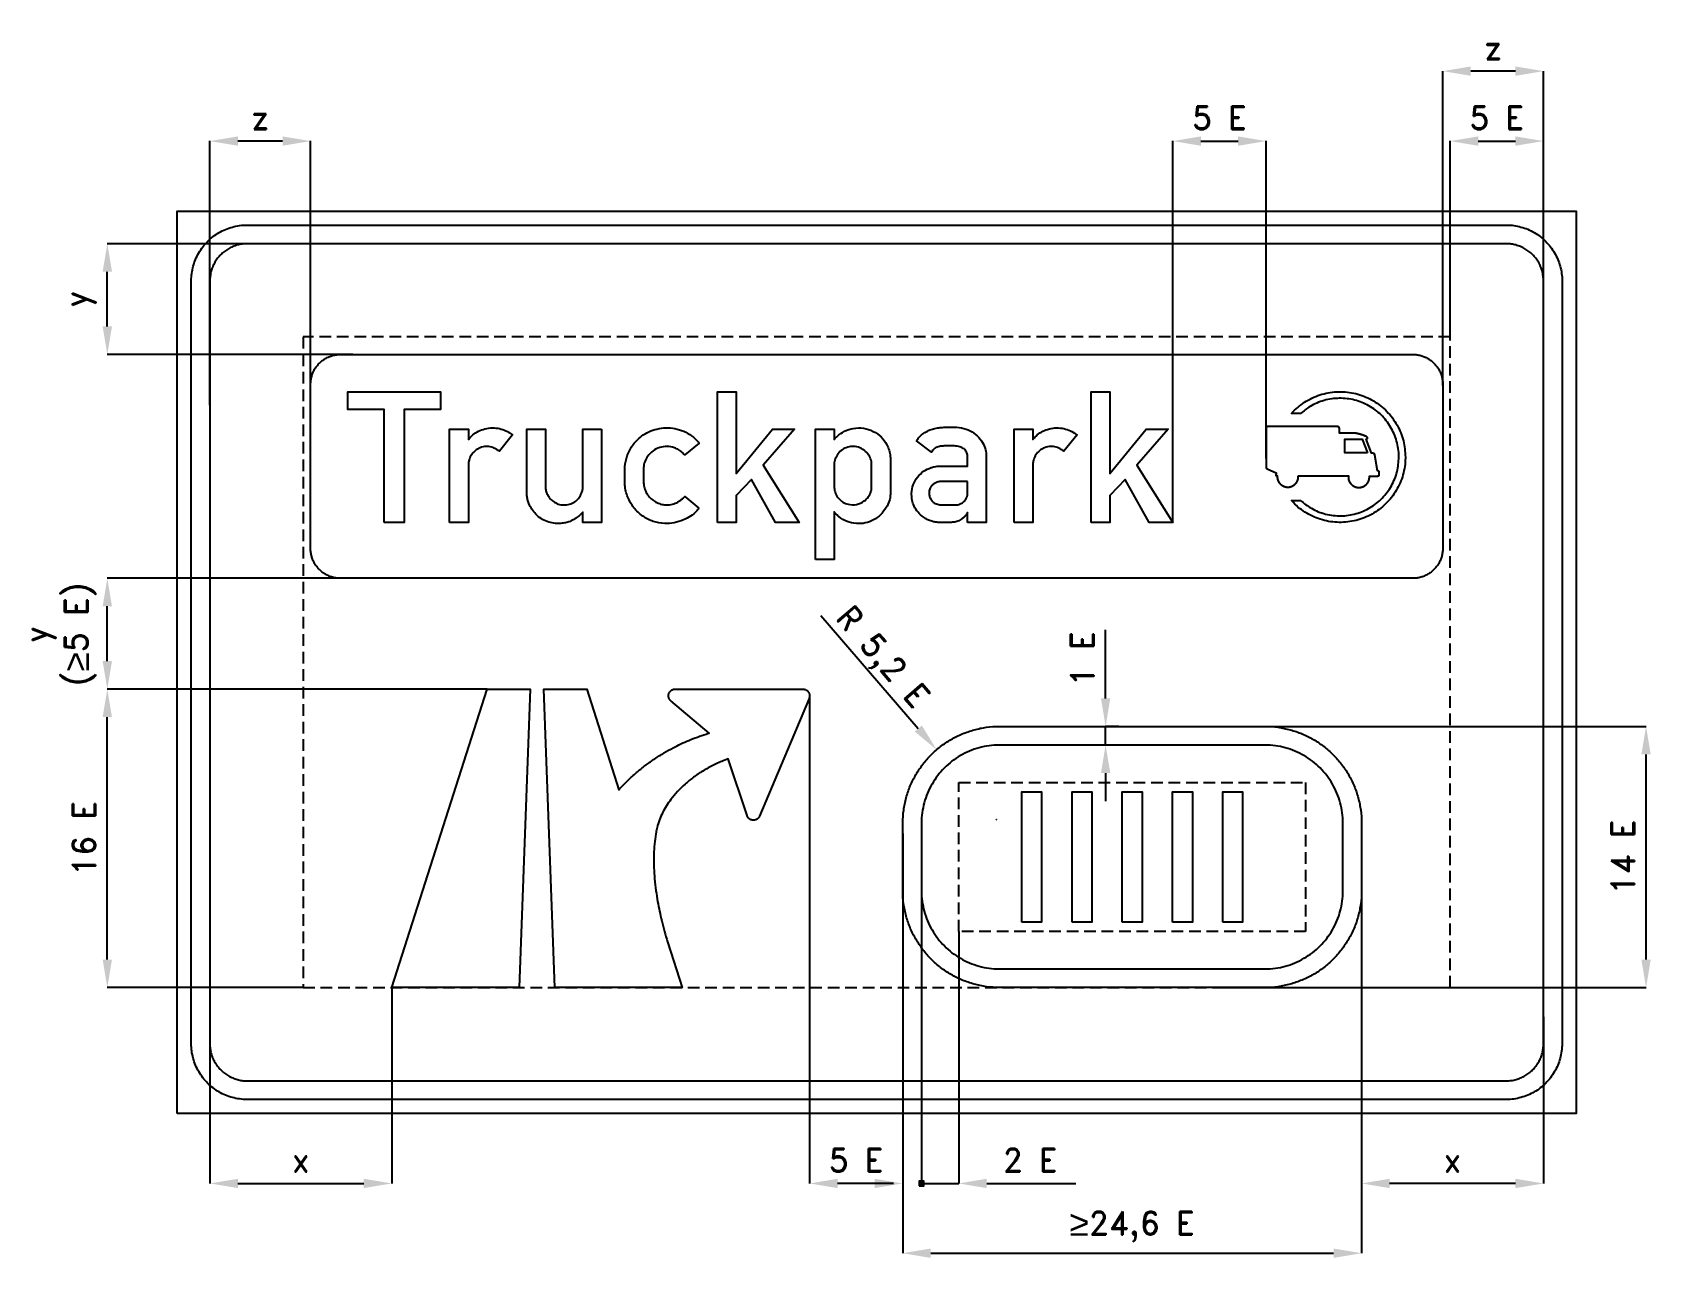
# Model space of a CAD drawing. Header units: millimetres. Extents: x -141 to 3344, y 790 to 3425.
import ezdxf

# ---------------------------------------------------------------- set-up
doc = ezdxf.new("R2010")
doc.units = ezdxf.units.MM
doc.header["$LTSCALE"] = 5
doc.linetypes.add('ČÁRKOVANÁX2', pattern=[1.5, 1, -0.5])
doc.layers.add('Kóty', color=2, linetype='Continuous')
doc.layers.add('Značka', color=7, linetype='Continuous')
doc.styles.get("Standard").update_dxf_attribs({"font": 'romand.shx', "height": 50})
doc.dimstyles.get("Standard").update_dxf_attribs({"dimtxt": 50, "dimasz": 60, "dimexe": 0.18, "dimexo": 0.0625, "dimgap": 25, "dimtad": 1, "dimdec": 0, "dimzin": 0, "dimdsep": 46, "dimtxsty": 'Standard', "dimcen": 0.09, "dimadec": 0, "dimazin": 0, "dimtfac": 1, "dimtdec": 0, "dimtofl": 0, "dimtmove": 0, "dimatfit": 3, "dimfxl": 1, "dimtolj": 1, "dimtzin": 0, "dimarcsym": 0})

msp = doc.modelspace()

# ---------------------------------------------------------------- texts
at = {"layer": 'Kóty', "insert": (-80.3, 2134.5), "char_height": 50, "width": 236.768, "attachment_point": 5, "rotation": 90}
msp.add_mtext('\\A1;y\\P({\\A0;\\fArial|b0|i0|c238|p34;\\H1.08333x;≥}5 E)', dxfattribs=at)
at = {"layer": 'Kóty', "char_height": 50, "attachment_point": 5}
for s, insert, rotation in [('\\A1;R 5,2 E', (1678.4, 2082.2), 310.7901), ('\\A1;1 E', (2110.7, 2082.4), 90)]:
    msp.add_mtext(s, dxfattribs=dict(at, insert=insert, rotation=rotation))
at = {"layer": 'Kóty', "insert": (1998.9, 1007.2), "char_height": 50, "attachment_point": 5}
msp.add_mtext('\\A1;2 E', dxfattribs=at)

# ---------------------------------------------------------------- blocks, each defined once
blk = doc.blocks.new('*D0')
at = {"layer": 'Defpoints', "color": 0, "transparency": 16777216}
for p in [(3099.7, 3192.2), (2899.7, 2772.2), (3099.7, 2772.2)]:
    blk.add_point(p, dxfattribs=at)
at = {"layer": 'Kóty', "color": 0, "lineweight": -2, "transparency": 16777216}
for p, q in [((2899.7, 2772.3), (2899.7, 3192.4)), ((2959.7, 3192.2), (3039.7, 3192.2)), ((3099.7, 2772.3), (3099.7, 3192.4))]:
    blk.add_line(p, q, dxfattribs=at)
at = {"layer": 'Kóty', "color": 0, "transparency": 16777216}
for points in [[(2959.7, 3202.2), (2959.7, 3182.2), (2899.7, 3192.2)], [(3039.7, 3202.2), (3039.7, 3182.2), (3099.7, 3192.2)]]:
    blk.add_solid(points, dxfattribs=at)
at = {"layer": 'Kóty', "color": 0, "transparency": 16777216, "insert": (2999.7, 3242.2), "char_height": 50, "attachment_point": 5}
blk.add_mtext('\\A1;5 E', dxfattribs=at)
blk = doc.blocks.new('*D1')
at = {"layer": 'Defpoints', "color": 0, "transparency": 16777216}
for p in [(1525.7, 2002.1), (1725.7, 1707.2), (1525.7, 957.2)]:
    blk.add_point(p, dxfattribs=at)
at = {"layer": 'Kóty', "color": 0, "lineweight": -2, "transparency": 16777216}
for p, q in [((1525.7, 2002), (1525.7, 957)), ((1725.7, 1707.2), (1725.7, 957)), ((1665.7, 957.2), (1585.7, 957.2))]:
    blk.add_line(p, q, dxfattribs=at)
at = {"layer": 'Kóty', "color": 0, "transparency": 16777216}
for points in [[(1585.7, 967.2), (1585.7, 947.2), (1525.7, 957.2)], [(1665.7, 967.2), (1665.7, 947.2), (1725.7, 957.2)]]:
    blk.add_solid(points, dxfattribs=at)
at = {"layer": 'Kóty', "color": 0, "transparency": 16777216, "insert": (1625.7, 1007.2), "char_height": 50, "attachment_point": 5}
blk.add_mtext('\\A1;5 E', dxfattribs=at)
blk = doc.blocks.new('*D2')
at = {"layer": 'Defpoints', "color": 0, "transparency": 16777216}
for p in [(19.7, 2017.2), (834.5, 2017.2), (439.7, 1377.2)]:
    blk.add_point(p, dxfattribs=at)
at = {"layer": 'Kóty', "color": 0, "lineweight": -2, "transparency": 16777216}
for p, q in [((834.4, 2017.2), (19.5, 2017.2)), ((19.7, 1437.2), (19.7, 1957.2)), ((439.6, 1377.2), (19.5, 1377.2))]:
    blk.add_line(p, q, dxfattribs=at)
at = {"layer": 'Kóty', "color": 0, "transparency": 16777216}
for points in [[(9.7, 1957.2), (29.7, 1957.2), (19.7, 2017.2)], [(9.7, 1437.2), (29.7, 1437.2), (19.7, 1377.2)]]:
    blk.add_solid(points, dxfattribs=at)
at = {"layer": 'Kóty', "color": 0, "transparency": 16777216, "insert": (-30.3, 1697.2), "char_height": 50, "attachment_point": 5, "rotation": 90}
blk.add_mtext('\\A1;16 E', dxfattribs=at)
blk = doc.blocks.new('*D3')
at = {"layer": 'Defpoints', "color": 0, "transparency": 16777216}
for p in [(1725.7, 1585.2), (2709.7, 1585.2), (2709.7, 807.6)]:
    blk.add_point(p, dxfattribs=at)
at = {"layer": 'Kóty', "color": 0, "lineweight": -2, "transparency": 16777216}
for p, q in [((1725.7, 1585.1), (1725.7, 807.4)), ((2709.7, 1585.1), (2709.7, 807.4)), ((1785.7, 807.6), (2649.7, 807.6))]:
    blk.add_line(p, q, dxfattribs=at)
at = {"layer": 'Kóty', "color": 0, "transparency": 16777216}
for points in [[(1785.7, 817.6), (1785.7, 797.6), (1725.7, 807.6)], [(2649.7, 817.6), (2649.7, 797.6), (2709.7, 807.6)]]:
    blk.add_solid(points, dxfattribs=at)
at = {"layer": 'Kóty', "color": 0, "transparency": 16777216, "insert": (2217.7, 864.4), "char_height": 50, "attachment_point": 5}
blk.add_mtext('\\A1;{\\fArial|b0|i0|c238|p34;\\H1.08333x;≥}24,6 E', dxfattribs=at)
blk = doc.blocks.new('*D4')
at = {"layer": 'Defpoints', "color": 0, "transparency": 16777216}
for p in [(2398.8, 1937.2), (3319.7, 1937.2), (2398.8, 1377.2)]:
    blk.add_point(p, dxfattribs=at)
at = {"layer": 'Kóty', "color": 0, "lineweight": -2, "transparency": 16777216}
for p, q in [((2398.8, 1937.2), (3319.9, 1937.2)), ((3319.7, 1437.2), (3319.7, 1877.2)), ((2398.8, 1377.2), (3319.9, 1377.2))]:
    blk.add_line(p, q, dxfattribs=at)
at = {"layer": 'Kóty', "color": 0, "transparency": 16777216}
for points in [[(3309.7, 1877.2), (3329.7, 1877.2), (3319.7, 1937.2)], [(3309.7, 1437.2), (3329.7, 1437.2), (3319.7, 1377.2)]]:
    blk.add_solid(points, dxfattribs=at)
at = {"layer": 'Kóty', "color": 0, "transparency": 16777216, "insert": (3269.7, 1657.2), "char_height": 50, "attachment_point": 5, "rotation": 90}
blk.add_mtext('\\A1;14 E', dxfattribs=at)
blk = doc.blocks.new('*D5')
at = {"layer": 'Defpoints', "color": 0, "transparency": 16777216}
for p in [(19.7, 2972.2), (595.9, 2972.2), (546.6, 2734.7)]:
    blk.add_point(p, dxfattribs=at)
at = {"layer": 'Kóty', "color": 0, "lineweight": -2, "transparency": 16777216}
for p, q in [((595.8, 2972.2), (19.5, 2972.2)), ((19.7, 2794.7), (19.7, 2912.2)), ((546.5, 2734.7), (19.5, 2734.7))]:
    blk.add_line(p, q, dxfattribs=at)
at = {"layer": 'Kóty', "color": 0, "transparency": 16777216}
for points in [[(9.7, 2912.2), (29.7, 2912.2), (19.7, 2972.2)], [(9.7, 2794.7), (29.7, 2794.7), (19.7, 2734.7)]]:
    blk.add_solid(points, dxfattribs=at)
at = {"layer": 'Kóty', "color": 0, "transparency": 16777216, "insert": (-38.6, 2853.4), "char_height": 50, "attachment_point": 5, "rotation": 90}
blk.add_mtext('\\A1;y', dxfattribs=at)
blk = doc.blocks.new('*D6')
at = {"layer": 'Defpoints', "color": 0, "transparency": 16777216}
for p in [(2504.9, 3192.2), (2504.9, 2511.8), (2304.9, 2374.7)]:
    blk.add_point(p, dxfattribs=at)
at = {"layer": 'Kóty', "color": 0, "lineweight": -2, "transparency": 16777216}
for p, q in [((2304.9, 2374.8), (2304.9, 3192.4)), ((2364.9, 3192.2), (2444.9, 3192.2)), ((2504.9, 2511.9), (2504.9, 3192.4))]:
    blk.add_line(p, q, dxfattribs=at)
at = {"layer": 'Kóty', "color": 0, "transparency": 16777216}
for points in [[(2364.9, 3202.2), (2364.9, 3182.2), (2304.9, 3192.2)], [(2444.9, 3202.2), (2444.9, 3182.2), (2504.9, 3192.2)]]:
    blk.add_solid(points, dxfattribs=at)
at = {"layer": 'Kóty', "color": 0, "transparency": 16777216, "insert": (2404.9, 3242.2), "char_height": 50, "attachment_point": 5}
blk.add_mtext('\\A1;5 E', dxfattribs=at)
blk = doc.blocks.new('*D7')
at = {"layer": 'Defpoints', "color": 0, "transparency": 16777216}
for p in [(629.6, 1377.2), (239.7, 1317.2), (629.6, 957.2)]:
    blk.add_point(p, dxfattribs=at)
at = {"layer": 'Kóty', "color": 0, "lineweight": -2, "transparency": 16777216}
for p, q in [((629.6, 1377.1), (629.6, 957)), ((239.7, 1317.2), (239.7, 957)), ((299.7, 957.2), (569.6, 957.2))]:
    blk.add_line(p, q, dxfattribs=at)
at = {"layer": 'Kóty', "color": 0, "transparency": 16777216}
for points in [[(299.7, 967.2), (299.7, 947.2), (239.7, 957.2)], [(569.6, 967.2), (569.6, 947.2), (629.6, 957.2)]]:
    blk.add_solid(points, dxfattribs=at)
at = {"layer": 'Kóty', "color": 0, "transparency": 16777216, "insert": (434.7, 1007.2), "char_height": 50, "attachment_point": 5}
blk.add_mtext('\\A1;x', dxfattribs=at)
blk = doc.blocks.new('*D8')
at = {"layer": 'Defpoints', "color": 0, "transparency": 16777216}
for p in [(2709.7, 1585.2), (3099.7, 1314.5), (2709.7, 957.2)]:
    blk.add_point(p, dxfattribs=at)
at = {"layer": 'Kóty', "color": 0, "lineweight": -2, "transparency": 16777216}
for p, q in [((2709.7, 1585.1), (2709.7, 957)), ((3099.7, 1314.5), (3099.7, 957)), ((3039.7, 957.2), (2769.7, 957.2))]:
    blk.add_line(p, q, dxfattribs=at)
at = {"layer": 'Kóty', "color": 0, "transparency": 16777216}
for points in [[(2769.7, 967.2), (2769.7, 947.2), (2709.7, 957.2)], [(3039.7, 967.2), (3039.7, 947.2), (3099.7, 957.2)]]:
    blk.add_solid(points, dxfattribs=at)
at = {"layer": 'Kóty', "color": 0, "transparency": 16777216, "insert": (2904.7, 1007.2), "char_height": 50, "attachment_point": 5}
blk.add_mtext('\\A1;x', dxfattribs=at)
blk = doc.blocks.new('*D9')
at = {"layer": 'Defpoints', "color": 0, "transparency": 16777216}
for p in [(239.7, 3192.2), (239.7, 2626.3), (455.7, 2626.3)]:
    blk.add_point(p, dxfattribs=at)
at = {"layer": 'Kóty', "color": 0, "lineweight": -2, "transparency": 16777216}
for p, q in [((239.7, 2626.3), (239.7, 3192.4)), ((395.7, 3192.2), (299.7, 3192.2)), ((455.7, 2626.3), (455.7, 3192.4))]:
    blk.add_line(p, q, dxfattribs=at)
at = {"layer": 'Kóty', "color": 0, "transparency": 16777216}
for points in [[(299.7, 3202.2), (299.7, 3182.2), (239.7, 3192.2)], [(395.7, 3202.2), (395.7, 3182.2), (455.7, 3192.2)]]:
    blk.add_solid(points, dxfattribs=at)
at = {"layer": 'Kóty', "color": 0, "transparency": 16777216, "insert": (347.7, 3242.2), "char_height": 50, "attachment_point": 5}
blk.add_mtext('\\A1;z', dxfattribs=at)
blk = doc.blocks.new('*D10')
at = {"layer": 'Defpoints', "color": 0, "transparency": 16777216}
for p in [(2883.7, 3342.2), (3099.7, 2851), (2883.7, 2667.9)]:
    blk.add_point(p, dxfattribs=at)
at = {"layer": 'Kóty', "color": 0, "lineweight": -2, "transparency": 16777216}
for p, q in [((2883.7, 2668), (2883.7, 3342.4)), ((3039.7, 3342.2), (2943.7, 3342.2)), ((3099.7, 2851.1), (3099.7, 3342.4))]:
    blk.add_line(p, q, dxfattribs=at)
at = {"layer": 'Kóty', "color": 0, "transparency": 16777216}
for points in [[(2943.7, 3352.2), (2943.7, 3332.2), (2883.7, 3342.2)], [(3039.7, 3352.2), (3039.7, 3332.2), (3099.7, 3342.2)]]:
    blk.add_solid(points, dxfattribs=at)
at = {"layer": 'Kóty', "color": 0, "transparency": 16777216, "insert": (2991.7, 3392.2), "char_height": 50, "attachment_point": 5}
blk.add_mtext('\\A1;z', dxfattribs=at)

# ---------------------------------------------------------------- dimensions: what is measured, and where the dimension line sits
at = {"layer": 'Kóty'}
for base, p1, p2, text, picture, middle in [((2883.7, 3342.2), (3099.7, 2851), (2883.7, 2667.9), 'z', '*D10', (2991.7, 3392.2)), ((2504.9, 3192.2), (2304.9, 2374.7), (2504.9, 2511.8), '5 E', '*D6', (2404.9, 3242.2)), ((3099.7, 3192.2), (2899.7, 2772.2), (3099.7, 2772.2), '5 E', '*D0', (2999.7, 3242.2)), ((239.7, 3192.2), (455.7, 2626.3), (239.7, 2626.3), 'z', '*D9', (347.7, 3242.2)), ((1525.7, 957.2), (1725.7, 1707.2), (1525.7, 2002.1), '5 E', '*D1', (1625.7, 1007.2)), ((2709.7, 807.6), (1725.7, 1585.2), (2709.7, 1585.2), '{\\fArial|b0|i0|c238|p34;\\H1.08333x;≥}24,6 E', '*D3', (2217.7, 864.4)), ((2709.7, 957.2), (3099.7, 1314.5), (2709.7, 1585.2), 'x', '*D8', (2904.7, 1007.2)), ((629.6, 957.2), (239.7, 1317.2), (629.6, 1377.2), 'x', '*D7', (434.7, 1007.2))]:
    dim = msp.add_linear_dim(base=base, p1=p1, p2=p2, text=text, dimstyle='Standard', dxfattribs=at)
    dim.commit()
    dim.dimension.update_dxf_attribs({"geometry": picture, "text_midpoint": middle})
for base, p1, p2, text, picture, middle in [((19.7, 2972.2), (546.6, 2734.7), (595.9, 2972.2), 'y', '*D5', (-38.6, 2853.4)), ((19.7, 2017.2), (439.7, 1377.2), (834.5, 2017.2), '16 E', '*D2', (-30.3, 1697.2)), ((3319.7, 1937.2), (2398.8, 1377.2), (2398.8, 1937.2), '14 E', '*D4', (3269.7, 1657.2))]:
    dim = msp.add_linear_dim(base=base, p1=p1, p2=p2, angle=90, text=text, dimstyle='Standard', dxfattribs=at)
    dim.commit()
    dim.dimension.update_dxf_attribs({"geometry": picture, "text_midpoint": middle})

# ---------------------------------------------------------------- hatches: boundary and pattern name
at = {"layer": 'Kóty'}
h = msp.add_hatch(color=256, dxfattribs=at)
h.dxf.hatch_style = 1
h.paths.add_polyline_path([(1760.5, 952), (1770.5, 952), (1770.5, 962), (1760.5, 962)])

# ---------------------------------------------------------------- linework, layer by layer
for p, q in [((574.4, 2254.7), (19.5, 2254.7)), ((19.7, 2077.2), (19.7, 2194.7)), ((1550.1, 2174.8), (1759, 1932.6)), ((2160.7, 1997.2), (2160.7, 2144.4)), ((834.4, 2017.2), (19.5, 2017.2)), ((2189, 1937.2), (2160.5, 1937.2)), ((2189, 1897.2), (2160.5, 1897.2)), ((2160.7, 1837.2), (2160.7, 1777.2)), ((1926.9, 1737.9), (1927.1, 1737.9)), ((1927, 1737.8), (1927, 1738)), ((1765.7, 1607.2), (1765.7, 957)), ((1845.7, 1497.1), (1845.7, 957)), ((1705.7, 957.2), (1645.7, 957.2)), ((1905.7, 957.2), (2096.7, 957.2))]:
    msp.add_line(p, q, dxfattribs=at)
for points in [[(2160.7, 1897.2), (2160.7, 1937.2)], [(1760.5, 962), (1770.5, 952)], [(1770.5, 962), (1760.5, 952)], [(1765.7, 957.2), (1845.7, 957.2)]]:
    msp.add_lwpolyline(points, dxfattribs=at)
msp.add_lwpolyline([(1760.5, 952), (1770.5, 952), (1770.5, 962), (1760.5, 962)], close=True, dxfattribs=at)
for points in [[(9.7, 2194.7), (29.7, 2194.7), (19.7, 2254.7)], [(9.7, 2077.2), (29.7, 2077.2), (19.7, 2017.2)], [(2150.7, 1997.2), (2170.7, 1997.2), (2160.7, 1937.2)], [(1766.6, 1939.1), (1751.5, 1926), (1798.2, 1887.1)], [(2150.7, 1837.2), (2170.7, 1837.2), (2160.7, 1897.2)], [(1905.7, 967.2), (1905.7, 947.2), (1845.7, 957.2)]]:
    msp.add_solid(points, dxfattribs=at)
at = {"layer": 'Značka', "color": 5}
for points in [[(169.7, 1107.2), (169.7, 3042.2), (3169.7, 3042.2), (3169.7, 1107.2), (169.7, 1107.2)], [(902.8, 1377.2), (629.7, 1377.2), (834.5, 2017.2), (926.2, 2017.2), (902.8, 1377.2)], [(1980.9, 1517.2), (1980.9, 1797.2), (2023.4, 1797.2), (2023.4, 1517.2), (1980.9, 1517.2)], [(2088.7, 1517.2), (2088.7, 1797.2), (2131.1, 1797.2), (2131.1, 1517.2), (2088.7, 1517.2)], [(2196.5, 1517.2), (2196.5, 1797.2), (2238.9, 1797.2), (2238.9, 1517.2), (2196.5, 1517.2)], [(2304.3, 1517.2), (2304.3, 1797.2), (2346.7, 1797.2), (2346.7, 1517.2), (2304.3, 1517.2)], [(2412, 1517.2), (2412, 1797.2), (2454.5, 1797.2), (2454.5, 1517.2), (2412, 1517.2)]]:
    msp.add_lwpolyline(points, dxfattribs=at)
for points in [[(319.7, 1137.2), (319.2, 1137.2), (318.7, 1137.2, -0.03218), (303.3, 1138.3, -0.035443), (288, 1141.5, -0.036267), (273.3, 1146.4, -0.03442), (259.4, 1153.4, -0.033721), (246.5, 1162.1, -0.034085), (234.8, 1172.3, -0.034209), (224.5, 1184, -0.034229), (215.9, 1196.9, -0.034044), (209, 1210.8, -0.033412), (203.9, 1225.5, -0.034127), (200.7, 1240.8, -0.036745), (199.7, 1256.3), (199.7, 1256.7), (199.7, 1257.2), (199.7, 2892.2), (199.7, 2892.7), (199.7, 2893.1, -0.03218), (200.8, 2908.6, -0.035443), (203.9, 2923.9, -0.036267), (208.9, 2938.6, -0.034425), (215.9, 2952.5, -0.033723), (224.5, 2965.4, -0.034082), (234.8, 2977, -0.034204), (246.5, 2987.3, -0.034223), (259.4, 2996, -0.034048), (273.3, 3002.9, -0.033416), (288, 3007.9, -0.034129), (303.3, 3011.2, -0.036741), (318.7, 3012.2), (319.2, 3012.2), (319.7, 3012.2), (3019.7, 3012.2), (3020.2, 3012.2), (3020.6, 3012.2, -0.03218), (3036.1, 3011.1, -0.035452), (3051.4, 3007.9, -0.036272), (3066.1, 3003, -0.03441), (3080, 2996, -0.033714), (3092.9, 2987.3, -0.034082), (3104.5, 2977, -0.034209), (3114.8, 2965.4, -0.034232), (3123.5, 2952.5, -0.034027), (3130.4, 2938.6, -0.033418), (3135.4, 2923.9, -0.034111), (3138.7, 2908.6, -0.036749), (3139.7, 2893.1), (3139.7, 2892.7), (3139.7, 2892.2), (3139.7, 1257.2), (3139.7, 1256.7), (3139.7, 1256.3, -0.032179), (3138.6, 1240.8, -0.035457), (3135.4, 1225.5, -0.036267), (3130.5, 1210.8, -0.034424), (3123.5, 1196.9, -0.033731), (3114.8, 1184, -0.034079), (3104.5, 1172.3, -0.034202), (3092.9, 1162, -0.034215), (3080, 1153.4, -0.034038), (3066.1, 1146.5, -0.033411), (3051.4, 1141.5, -0.034125), (3036.1, 1138.2, -0.036744), (3020.6, 1137.2), (3020.2, 1137.2), (3019.7, 1137.2), (319.7, 1137.2)], [(319.7, 1177.2), (3019.7, 1177.2), (3020, 1177.2), (3020.3, 1177.2, 0.032178), (3030.7, 1177.9, 0.035444), (3040.8, 1180, 0.036267), (3050.6, 1183.4, 0.034422), (3059.9, 1188, 0.033731), (3068.5, 1193.8, 0.034071), (3076.3, 1200.6, 0.034205), (3083.1, 1208.4, 0.034223), (3088.9, 1217, 0.034048), (3093.5, 1226.3, 0.033416), (3096.9, 1236.1, 0.034152), (3099, 1246.2, 0.036741), (3099.7, 1256.6), (3099.7, 1256.9), (3099.7, 1257.2), (3099.7, 2892.2), (3099.7, 2892.5), (3099.7, 2892.8, 0.032179), (3099, 2903.2, 0.035443), (3096.9, 2913.3, 0.036259), (3093.5, 2923.1, 0.034419), (3088.9, 2932.4, 0.033729), (3083.1, 2941, 0.034073), (3076.3, 2948.8, 0.034191), (3068.5, 2955.6, 0.034225), (3059.9, 2961.4, 0.034056), (3050.6, 2966, 0.033414), (3040.8, 2969.4, 0.034128), (3030.6, 2971.5, 0.036743), (3020.3, 2972.2), (3020, 2972.2), (3019.7, 2972.2), (319.7, 2972.2), (319.4, 2972.2), (319.1, 2972.2, 0.032179), (308.7, 2971.5, 0.035442), (298.6, 2969.4, 0.03626), (288.8, 2966, 0.034413), (279.5, 2961.4, 0.033721), (270.9, 2955.6, 0.034079), (263.1, 2948.8, 0.03421), (256.3, 2941, 0.034233), (250.5, 2932.4, 0.034047), (245.9, 2923.1, 0.033413), (242.5, 2913.3, 0.034126), (240.4, 2903.1, 0.036745), (239.7, 2892.8), (239.7, 2892.5), (239.7, 2892.2), (239.7, 1257.2), (239.7, 1256.9), (239.7, 1256.6, 0.03218), (240.4, 1246.2, 0.035443), (242.5, 1236.1, 0.036267), (245.8, 1226.3, 0.03442), (250.5, 1217, 0.033721), (256.3, 1208.4, 0.034085), (263.1, 1200.6, 0.03421), (270.9, 1193.8, 0.034229), (279.5, 1188, 0.034044), (288.8, 1183.4, 0.033411), (298.6, 1180, 0.034128), (308.7, 1177.9, 0.036745), (319.1, 1177.2), (319.4, 1177.2), (319.7, 1177.2)], [(979.6, 1377.2), (956.1, 2017.2), (1047.8, 2017.2), (1116.8, 1801.5), (1119.2, 1804.1), (1121.6, 1806.6, -0.014813), (1138.8, 1823.9, -0.015522), (1156.9, 1840, -0.014804), (1175, 1854.5, -0.014251), (1193.8, 1867.8, -0.014105), (1213.2, 1880.2, -0.014425), (1233.4, 1891.4, -0.011456), (1249.9, 1899.7, -0.010959), (1266.8, 1907.2, -0.012105), (1285.1, 1914.4, -0.013491), (1303.8, 1920.7), (1307.1, 1921.8), (1310.5, 1922.8), (1228.1, 1992), (1227.9, 1992.1), (1227.8, 1992.2, -0.019906), (1226.9, 1993.1, -0.024468), (1226.1, 1994.1, -0.024331), (1225.4, 1995.1, -0.022395), (1224.8, 1996.2, -0.021585), (1224.3, 1997.3, -0.021981), (1223.9, 1998.4), (1223.6, 1999.4), (1223.4, 2000.3, -0.019139), (1223.3, 2001.4, -0.018863), (1223.2, 2002.4), (1223.2, 2002.6), (1223.2, 2002.8), (1223.2, 2003.1), (1223.2, 2003.5), (1223.2, 2004.2), (1223.3, 2004.9, -0.029707), (1223.7, 2006.6, -0.031448), (1224.2, 2008.2, -0.041587), (1225.2, 2010.2, -0.041093), (1226.5, 2012, -0.040548), (1228.1, 2013.6, -0.040406), (1229.8, 2014.9, -0.032596), (1231.4, 2015.8, -0.031723), (1233, 2016.5, -0.036142), (1234.9, 2017, -0.041092), (1236.9, 2017.2, -0.005967), (1237.3, 2017.2), (1237.6, 2017.2), (1511.3, 2017.2), (1511.6, 2017.2), (1512, 2017.2, -0.044654), (1514.4, 2016.9, -0.045648), (1516.7, 2016.1, -0.042267), (1518.7, 2015.2, -0.040566), (1520.5, 2013.9, -0.039751), (1522.1, 2012.3, -0.040896), (1523.4, 2010.6, -0.033148), (1524.3, 2009, -0.031878), (1525, 2007.3, -0.041629), (1525.5, 2005.1, -0.045506), (1525.7, 2002.8), (1525.7, 2002.1), (1525.6, 2001.4), (1525.6, 2000.8), (1525.5, 2000.3), (1525.4, 1999.7), (1525.2, 1999.1), (1525.1, 1998.7), (1525, 1998.3), (1524.8, 1997.8), (1524.6, 1997.3), (1524.6, 1997.3), (1524.6, 1997.2), (1418.6, 1744.9), (1418.5, 1744.6), (1418.4, 1744.4, -0.033511), (1417.5, 1742.8, -0.034232), (1416.5, 1741.4, -0.031807), (1415.3, 1740.1, -0.030427), (1414.1, 1739, -0.029888), (1412.7, 1738.1, -0.030593), (1411.2, 1737.3, -0.024836), (1410, 1736.8, -0.024561), (1408.7, 1736.4, -0.026406), (1407.2, 1736.2, -0.026913), (1405.8, 1736.1), (1405.5, 1736), (1405.3, 1736), (1405, 1736), (1404.7, 1736.1, -0.009563), (1404.2, 1736.1), (1403.6, 1736.1, -0.024435), (1402.3, 1736.4, -0.025134), (1401, 1736.7, -0.032996), (1399.3, 1737.3, -0.032612), (1397.8, 1738.2, -0.032454), (1396.3, 1739.2, -0.032756), (1395, 1740.4), (1394, 1741.4), (1393.2, 1742.6), (1392.4, 1743.9), (1391.8, 1745.3), (1391.7, 1745.6), (1391.6, 1745.9), (1350.9, 1867.4), (1347.3, 1866), (1343.7, 1864.7, 0.022519), (1319.7, 1854.1, 0.024405), (1296.8, 1841.4, 0.023306), (1277.1, 1828.2, 0.023931), (1258.7, 1813.2, 0.024394), (1242.7, 1797.7, 0.027819), (1228.3, 1780.5, 0.022826), (1218.8, 1766.7, 0.023859), (1210.5, 1752.1, 0.027916), (1203.6, 1736.6, 0.035331), (1198.7, 1720.4), (1198.1, 1717.6), (1197.5, 1714.7), (1197, 1712.3), (1196.5, 1709.5), (1196, 1706.6, 0.020212), (1193.1, 1684.8, 0.017001), (1191.8, 1662.8, 0.015131), (1191.8, 1639.6, 0.012805), (1193, 1616.4, 0.012179), (1195.5, 1591.6, 0.01145), (1199.1, 1566.8, 0.008891), (1202.9, 1546.2, 0.008029), (1207.4, 1525.6, 0.008855), (1213, 1503.2, 0.009907), (1219.4, 1481.1), (1220.7, 1477.1), (1221.9, 1473.2), (1252.6, 1377.2), (979.6, 1377.2)], [(1933.7, 1377.2), (1932.9, 1377.2), (1932.1, 1377.2, -0.03218), (1905.2, 1379.1, -0.035442), (1878.8, 1384.6, -0.036268), (1853.3, 1393.2, -0.034422), (1829.2, 1405.3, -0.033721), (1806.8, 1420.3, -0.034082), (1786.6, 1438.1, -0.034207), (1768.8, 1458.3, -0.03423), (1753.8, 1480.7, -0.034045), (1741.8, 1504.8, -0.033408), (1733.1, 1530.3, -0.034132), (1727.5, 1556.7, -0.036748), (1725.7, 1583.6), (1725.7, 1584.4), (1725.7, 1585.2), (1725.7, 1729.2), (1725.7, 1730), (1725.7, 1730.8, -0.03218), (1727.6, 1757.7, -0.035438), (1733.1, 1784.1, -0.036263), (1741.7, 1809.6, -0.03442), (1753.8, 1833.7, -0.033727), (1768.8, 1856.1, -0.034083), (1786.6, 1876.3, -0.034205), (1806.8, 1894.1, -0.034231), (1829.2, 1909.1, -0.034041), (1853.3, 1921.1, -0.033413), (1878.8, 1929.8, -0.034127), (1905.2, 1935.4, -0.036746), (1932.1, 1937.2), (1932.9, 1937.2), (1933.7, 1937.2), (2501.7, 1937.2), (2502.5, 1937.2), (2503.3, 1937.2, -0.032178), (2530.2, 1935.3, -0.035444), (2556.6, 1929.8, -0.036264), (2582.1, 1921.2, -0.034419), (2606.2, 1909.1, -0.033724), (2628.6, 1894.1, -0.03409), (2648.8, 1876.3, -0.034216), (2666.6, 1856.1, -0.034224), (2681.6, 1833.7, -0.034041), (2693.6, 1809.6, -0.033405), (2702.3, 1784.1, -0.034118), (2707.9, 1757.7, -0.036748), (2709.7, 1730.8), (2709.7, 1730), (2709.7, 1729.2), (2709.7, 1585.2), (2709.7, 1584.4), (2709.7, 1583.6, -0.032194), (2707.8, 1556.7, -0.035447), (2702.3, 1530.3, -0.036268), (2693.7, 1504.8, -0.034418), (2681.6, 1480.7, -0.033719), (2666.6, 1458.3, -0.034087), (2648.8, 1438.1, -0.034215), (2628.6, 1420.3, -0.034228), (2606.2, 1405.3, -0.034046), (2582.1, 1393.3, -0.033411), (2556.6, 1384.6, -0.034127), (2530.2, 1379, -0.036744), (2503.3, 1377.2), (2502.5, 1377.2), (2501.7, 1377.2), (1933.7, 1377.2)], [(1933.7, 1417.2), (2501.7, 1417.2), (2502.4, 1417.2), (2503, 1417.2, 0.032181), (2524.7, 1418.7, 0.035441), (2546, 1423.2, 0.036265), (2566.6, 1430.1, 0.034422), (2586.1, 1439.9, 0.033718), (2604.2, 1452, 0.034084), (2620.5, 1466.4, 0.034205), (2634.9, 1482.7, 0.03423), (2647, 1500.8, 0.034044), (2656.7, 1520.3, 0.033423), (2663.7, 1540.9, 0.034149), (2668.2, 1562.2, 0.036744), (2669.7, 1583.9), (2669.7, 1584.5), (2669.7, 1585.2), (2669.7, 1729.2), (2669.7, 1729.9), (2669.7, 1730.5, 0.032197), (2668.2, 1752.2, 0.035448), (2663.7, 1773.5, 0.036285), (2656.8, 1794.1, 0.034426), (2647, 1813.6, 0.033725), (2634.9, 1831.7, 0.034081), (2620.5, 1848, 0.034203), (2604.2, 1862.4, 0.034227), (2586.1, 1874.5, 0.034043), (2566.6, 1884.2, 0.033412), (2546, 1891.2, 0.034128), (2524.7, 1895.7, 0.036747), (2503, 1897.2), (2502.4, 1897.2), (2501.7, 1897.2), (1933.7, 1897.2), (1933, 1897.2), (1932.4, 1897.2, 0.03218), (1910.7, 1895.7, 0.035446), (1889.4, 1891.2, 0.036266), (1868.8, 1884.3, 0.034421), (1849.3, 1874.5, 0.033726), (1831.2, 1862.4, 0.034087), (1814.9, 1848, 0.034206), (1800.5, 1831.7, 0.034228), (1788.4, 1813.6, 0.034049), (1778.7, 1794.1, 0.033412), (1771.7, 1773.5, 0.034126), (1767.2, 1752.2, 0.03675), (1765.7, 1730.5), (1765.7, 1729.9), (1765.7, 1729.2), (1765.7, 1585.2), (1765.7, 1584.5), (1765.7, 1583.9, 0.03218), (1767.2, 1562.2, 0.035438), (1771.7, 1540.9, 0.036265), (1778.6, 1520.3, 0.034421), (1788.4, 1500.8, 0.033721), (1800.5, 1482.7, 0.034079), (1814.9, 1466.4, 0.034208), (1831.2, 1452, 0.034231), (1849.3, 1439.9, 0.034043), (1868.8, 1430.2, 0.033411), (1889.4, 1423.2, 0.034127), (1910.7, 1418.6, 0.036745), (1932.4, 1417.2), (1933, 1417.2), (1933.7, 1417.2)]]:
    msp.add_lwpolyline(points, format="xyb", dxfattribs=at)
at = {"layer": 'Značka', "color": 6, "linetype": 'ČÁRKOVANÁX2', "ltscale": 5}
msp.add_lwpolyline([(2899.7, 1377.2), (2899.7, 2772.2), (439.7, 2772.2), (439.7, 1377.2), (2899.7, 1377.2)], dxfattribs=at)
at = {"layer": 'Značka', "color": 251}
for points in [[(519.7, 2254.7), (519.4, 2254.7), (519.2, 2254.7, -0.032173), (510.9, 2255.3, -0.035436), (502.8, 2257, -0.036272), (494.9, 2259.6, -0.034415), (487.5, 2263.4, -0.033736), (480.6, 2268, -0.034083), (474.4, 2273.4, -0.034211), (468.9, 2279.7, -0.034226), (464.3, 2286.5, -0.034036), (460.6, 2294, -0.033407), (458, 2301.8, -0.034127), (456.2, 2309.9, -0.036742), (455.7, 2318.2), (455.7, 2318.4), (455.7, 2318.7), (455.7, 2670.7), (455.7, 2670.9), (455.7, 2671.2, -0.03218), (456.3, 2679.5, -0.035438), (458, 2687.6, -0.03627), (460.6, 2695.4, -0.034419), (464.3, 2702.8, -0.033722), (468.9, 2709.7, -0.034081), (474.4, 2715.9, -0.034201), (480.6, 2721.4, -0.034241), (487.5, 2726, -0.034037), (495, 2729.7, -0.033426), (502.8, 2732.4, -0.034126), (510.9, 2734.1, -0.036738), (519.2, 2734.7), (519.4, 2734.7), (519.7, 2734.7), (2819.7, 2734.7), (2819.9, 2734.7), (2820.2, 2734.7, -0.032171), (2828.5, 2734.1, -0.035431), (2836.6, 2732.4, -0.036268), (2844.4, 2729.8, -0.034419), (2851.8, 2726, -0.033723), (2858.7, 2721.4, -0.034056), (2864.9, 2715.9, -0.034225), (2870.4, 2709.7, -0.034229), (2875, 2702.8, -0.034055), (2878.7, 2695.4, -0.033407), (2881.4, 2687.6, -0.034112), (2883.1, 2679.5, -0.036753), (2883.7, 2671.2), (2883.7, 2670.9), (2883.7, 2670.7), (2883.7, 2318.7), (2883.7, 2318.4), (2883.7, 2318.2, -0.032173), (2883.1, 2309.9, -0.035463), (2881.4, 2301.8, -0.036263), (2878.8, 2294, -0.034412), (2875, 2286.5, -0.033716), (2870.4, 2279.7, -0.034086), (2864.9, 2273.4, -0.034174), (2858.7, 2267.9, -0.034233), (2851.8, 2263.4, -0.034029), (2844.4, 2259.6, -0.033416), (2836.6, 2257, -0.034124), (2828.5, 2255.2, -0.036738), (2820.2, 2254.7), (2819.9, 2254.7), (2819.7, 2254.7), (519.7, 2254.7)], [(2579, 2421.4, 0.008761), (2590.2, 2412.6, 0.026479), (2602, 2404.8, 0.03845), (2616.8, 2397.6, 0.034336), (2632.5, 2392.6, 0.033218), (2648.8, 2389.5, 0.034378), (2665.2, 2388.7, 0.034666), (2681.6, 2389.9, 0.034423), (2697.8, 2393.4, 0.034367), (2713.3, 2398.9, 0.034345), (2728, 2406.4, 0.034425), (2741.6, 2415.7, 0.034817), (2753.8, 2426.8, 0.034411), (2764.5, 2439.3, 0.032718), (2773.5, 2453.1, 0.034567), (2780.7, 2468, 0.040944), (2785.7, 2483.7, 0.031751), (2788.3, 2499.1, 0.010463), (2789.6, 2514.7), (2789.5, 2515.5), (2789.5, 2516.3, 0.032781), (2788.3, 2532.8, 0.035734), (2784.8, 2548.9, 0.036484), (2779.4, 2564.5, 0.034748), (2771.8, 2579.1, 0.034086), (2762.5, 2592.7, 0.034451), (2751.5, 2605, 0.034553), (2739, 2615.7, 0.034444), (2725.1, 2624.6, 0.034397), (2710.3, 2631.8, 0.034347), (2694.6, 2636.8, 0.034421), (2678.4, 2639.9, 0.034793), (2661.9, 2640.7, 0.034397), (2645.5, 2639.4, 0.032843), (2629.3, 2636, 0.034579), (2613.7, 2630.6, 0.040393), (2599.1, 2623, 0.025091), (2588.8, 2615.9, 0.008324), (2578.9, 2608), (2559.2, 2608), (2562.5, 2611.5), (2565.9, 2615, -0.034328), (2579.7, 2626.9, -0.035123), (2595.1, 2636.9, -0.035311), (2611.6, 2644.8, -0.03459), (2629.1, 2650.4, -0.034285), (2647.1, 2653.8, -0.03443), (2665.4, 2654.7, -0.034477), (2683.6, 2653.3, -0.034439), (2701.6, 2649.5, -0.034415), (2718.8, 2643.4, -0.034346), (2735.1, 2635, -0.03442), (2750.3, 2624.7, -0.034818), (2763.8, 2612.4, -0.034415), (2775.7, 2598.5, -0.032731), (2785.7, 2583.1, -0.034587), (2793.8, 2566.6, -0.040948), (2799.2, 2549.2, -0.031746), (2802.1, 2532.1, -0.010453), (2803.6, 2514.7), (2803.5, 2513.8), (2803.5, 2512.9, -0.032786), (2802.2, 2494.6, -0.035729), (2798.3, 2476.7, -0.036461), (2792.3, 2459.4, -0.034756), (2783.9, 2443.1, -0.034085), (2773.5, 2428, -0.034456), (2761.2, 2414.4, -0.034544), (2747.4, 2402.5, -0.034429), (2732, 2392.5, -0.034385), (2715.5, 2384.6, -0.034422), (2698, 2379, -0.034427), (2680, 2375.6, -0.034362), (2661.7, 2374.7, -0.034423), (2643.4, 2376.1, -0.034681), (2625.5, 2379.9, -0.034398), (2608.3, 2386, -0.033332), (2592, 2394.4, -0.034528), (2576.8, 2404.7, -0.038609), (2563.3, 2417), (2561.2, 2419.2), (2559.2, 2421.4), (2579, 2421.4)], [(1864.6, 2374.7), (1864.6, 2395.5), (1862.8, 2392.7, -0.017438), (1860.9, 2390, -0.039281), (1856.9, 2385.7, -0.035828), (1852.3, 2381.9, -0.060177), (1843.9, 2377.2, -0.077991), (1834.7, 2375, -0.014353), (1832.6, 2374.8, -0.004781), (1830.6, 2374.7), (1803.5, 2374.7), (1802.2, 2374.7, -0.005194), (1800.9, 2374.7, -0.039426), (1793.3, 2375.6, -0.036766), (1785.9, 2377.6, -0.049511), (1775.9, 2381.9, -0.046914), (1766.9, 2388.2, -0.065508), (1756.1, 2399.5, -0.069537), (1748.6, 2413.3, -0.055291), (1745.4, 2424.9, -0.05338), (1744.7, 2436.9, -0.079724), (1748.2, 2455.3, -0.083378), (1757.4, 2471.6, -0.07966), (1770.3, 2484.1, -0.074377), (1786.3, 2492, -0.032361), (1792.9, 2493.9, -0.039897), (1799.7, 2494.9, -0.010459), (1801.9, 2495, -0.003513), (1804.1, 2495), (1864.7, 2495), (1864.7, 2516.7), (1864.6, 2518.1), (1864.4, 2519.5, 0.097535), (1861.2, 2527.3, 0.100802), (1855.3, 2533.3, 0.115416), (1845.2, 2537.6, 0.041489), (1834, 2538.6, 0.010065), (1824.3, 2538.8, 0.009938), (1814.7, 2538.5, 0.038428), (1804.1, 2537.4, 0.106446), (1794.6, 2533.6, 0.056403), (1791.2, 2530.8, 0.053466), (1788.4, 2527.4), (1787.7, 2526.2), (1787, 2525), (1755.4, 2549.8, -0.004344), (1757.5, 2552.7, -0.012928), (1759.7, 2555.6, -0.055263), (1768.3, 2564, -0.053324), (1778.6, 2570.4, -0.045313), (1789.1, 2574.7, -0.035866), (1800.1, 2577.2, -0.024225), (1810.7, 2578.4, -0.011706), (1821.5, 2578.9, -0.02804), (1841.9, 2578.5, -0.066266), (1861.6, 2574.4, -0.075914), (1878.2, 2566, -0.077632), (1891.8, 2553, -0.069941), (1900.2, 2538.9, -0.07329), (1904.3, 2523.2), (1904.6, 2520.4), (1904.8, 2517.5), (1904.8, 2374.7), (1864.6, 2374.7)], [(753.8, 2374.7), (753.8, 2574.8), (794, 2574.8), (794, 2552.6), (797.4, 2556.2, -0.016098), (800.8, 2559.7, -0.059425), (812.4, 2568.2, -0.056248), (825.7, 2573.9, -0.061459), (841.3, 2577.1, -0.062526), (857.1, 2576.3, -0.056656), (871.3, 2572.4, -0.054486), (884.2, 2565.6), (886.6, 2564.1), (889, 2562.4), (860.5, 2527.1), (857.8, 2529.1), (855, 2531, 0.073537), (844, 2535.9, 0.081608), (832, 2537.2, 0.089317), (819.3, 2534.7, 0.087658), (808.3, 2528.1, 0.074691), (800.8, 2519.8, 0.06977), (796, 2509.8, 0.02807), (794.9, 2505.9, 0.034189), (794.2, 2502, 0.010138), (794.1, 2500.6, 0.003386), (794, 2499.1), (794, 2374.7), (753.8, 2374.7)], [(1079.5, 2574.8), (1079.5, 2374.7), (1039.6, 2374.7), (1039.6, 2396.7), (1035.8, 2392.9, -0.012636), (1032, 2389.3, -0.040899), (1022.6, 2382.1, -0.050594), (1012.1, 2376.8, -0.044083), (1002.5, 2373.9, -0.036416), (992.5, 2372.5, -0.051778), (977.5, 2372.8, -0.059753), (963, 2376.5, -0.060317), (949.8, 2383, -0.057515), (938.6, 2392.4, -0.051901), (930.1, 2402.8, -0.051171), (924, 2414.8, -0.03651), (921.1, 2423.5, -0.04011), (919.6, 2432.5, -0.006776), (919.4, 2434.5), (919.3, 2436.4), (919.3, 2574.8), (959.5, 2574.8), (959.5, 2451.4, 0.003939), (959.4, 2449.9, 0.011779), (959.5, 2448.3, 0.072605), (961, 2440.3, 0.052956), (964.5, 2432.7, 0.052693), (969.6, 2425.3, 0.06009), (976.3, 2419.3, 0.079299), (986.7, 2414, 0.076678), (998.4, 2412, 0.081961), (1011, 2413.4, 0.086431), (1022.2, 2418.9, 0.070436), (1029.9, 2425.7, 0.062495), (1035.5, 2434.3, 0.045098), (1038.1, 2440.8, 0.056317), (1039.4, 2447.5, 0.008538), (1039.5, 2448.7, 0.002774), (1039.5, 2450), (1039.5, 2574.8), (1079.5, 2574.8)], [(1288.6, 2404.9, -0.003509), (1286.1, 2401.9, -0.010611), (1283.6, 2399, -0.058238), (1270.5, 2387.9, -0.050305), (1255.3, 2379.8, -0.057727), (1235.7, 2373.7, -0.060684), (1215.2, 2372.3, -0.074223), (1190.5, 2376.7, -0.075684), (1168.1, 2388.2, -0.07754), (1149, 2406, -0.072823), (1136.1, 2428.7, -0.04015), (1131.8, 2441.2, -0.047417), (1129.8, 2454.1, -0.005019), (1129.7, 2455.8), (1129.7, 2457.5), (1129.7, 2493.7), (1129.8, 2495.5, -0.003519), (1130, 2497.3, -0.030833), (1132.1, 2508.7, -0.033328), (1135.6, 2519.7, -0.072565), (1147.5, 2541.7, -0.076162), (1165.4, 2559.3, -0.057163), (1181, 2568.9, -0.052825), (1198.4, 2574.8, -0.054886), (1217.7, 2577.5, -0.058021), (1237.1, 2575.7, -0.058227), (1255.8, 2569.9, -0.055255), (1272.7, 2560, -0.029566), (1280.2, 2554.1, -0.03528), (1286.8, 2547.2), (1287.8, 2546), (1288.8, 2544.8), (1258, 2519.3), (1255.7, 2521.8, 0.014259), (1253.3, 2524.2, 0.054717), (1245.2, 2530.3, 0.053212), (1236, 2534.5, 0.082153), (1220.1, 2537.4, 0.087304), (1204.3, 2535, 0.08747), (1190.1, 2527.9, 0.079816), (1178.9, 2516.4, 0.070349), (1172.3, 2504.8, 0.08861), (1169.8, 2491.9, 0.006589), (1169.7, 2490.7, 0.002248), (1169.7, 2489.6), (1169.7, 2460.2), (1169.8, 2459.5), (1169.9, 2458.8, 0.014082), (1170.5, 2453.7, 0.025938), (1171.6, 2448.7, 0.063645), (1175.5, 2438.6, 0.057797), (1181.9, 2429.7, 0.062193), (1190.7, 2421.5, 0.06414), (1201.3, 2415.8, 0.058228), (1211.7, 2412.8, 0.057221), (1222.5, 2412.3, 0.065843), (1234.7, 2414.5, 0.071398), (1245.8, 2419.9, 0.032137), (1250.7, 2423.5, 0.020846), (1255.2, 2427.5), (1256.7, 2429), (1258.1, 2430.4), (1288.6, 2404.9)], [(1538.6, 2294.7), (1538.6, 2574.7), (1578.6, 2574.7), (1578.6, 2552.7, -0.004121), (1581.6, 2555.9, -0.012274), (1584.8, 2559, -0.070977), (1600.9, 2570, -0.075953), (1619.6, 2576, -0.087179), (1641.5, 2576.6, -0.085944), (1662.5, 2569.6, -0.080679), (1679.3, 2557.8, -0.08413), (1691.3, 2541.2, -0.051004), (1696.2, 2529.3, -0.041497), (1698.7, 2516.8), (1698.9, 2515.2), (1699.1, 2513.7), (1699.1, 2438.2), (1699.2, 2436.6), (1699.2, 2435, -0.076213), (1696.5, 2420.1, -0.059249), (1690, 2406.3, -0.068117), (1678.3, 2391.2, -0.073724), (1663, 2380.1, -0.075627), (1645.2, 2373.4, -0.076003), (1626.1, 2372.2, -0.07973), (1606.1, 2376.7, -0.079497), (1588.7, 2387, -0.022988), (1584.6, 2390.5, -0.024601), (1580.9, 2394.4), (1579.7, 2395.8), (1578.6, 2397.2), (1578.5, 2294.7), (1538.6, 2294.7)], [(1964.3, 2374.7), (1964.3, 2574.8), (2004.6, 2574.8), (2004.6, 2552.6), (2007.9, 2556.2, -0.016107), (2011.4, 2559.7, -0.059435), (2022.9, 2568.2, -0.056248), (2036.2, 2573.9, -0.06146), (2051.8, 2577.1, -0.062527), (2067.6, 2576.3, -0.056656), (2081.8, 2572.4, -0.054482), (2094.8, 2565.6), (2097.1, 2564.1), (2099.5, 2562.4), (2071, 2527.1), (2068.3, 2529.1, 0.015374), (2065.6, 2531, 0.073537), (2054.5, 2535.9, 0.081607), (2042.5, 2537.2, 0.089316), (2029.9, 2534.7, 0.087653), (2018.8, 2528.1, 0.074684), (2011.3, 2519.8, 0.06979), (2006.5, 2509.8, 0.028055), (2005.4, 2505.9, 0.034235), (2004.8, 2502), (2004.7, 2500.6), (2004.6, 2499.1), (2004.6, 2374.7), (1964.3, 2374.7)], [(1578.5, 2498.5), (1578.5, 2451.7), (1578.5, 2450.6), (1578.6, 2449.4, 0.083597), (1581.5, 2436.8, 0.086716), (1588.5, 2425.8, 0.083559), (1597.4, 2418, 0.082166), (1608.4, 2413.5, 0.113782), (1626.6, 2413.1, 0.120309), (1643, 2420.5, 0.064964), (1649.7, 2426.8, 0.054065), (1654.7, 2434.4, 0.044645), (1657.4, 2440.7, 0.063842), (1658.7, 2447.3), (1658.8, 2448.7), (1658.8, 2450.1), (1658.8, 2498.9), (1658.8, 2500.5, 0.010042), (1658.7, 2502.2, 0.090542), (1655.5, 2514.1, 0.08375), (1648.3, 2524.4, 0.093521), (1637, 2533, 0.09352), (1623.5, 2537, 0.084874), (1610.7, 2536.6, 0.083756), (1598.8, 2532, 0.083357), (1588.7, 2524, 0.085731), (1581.8, 2513.2, 0.040589), (1579.8, 2507.8, 0.04051), (1578.8, 2502.2, 0.009839), (1578.6, 2500.4, 0.003259), (1578.5, 2498.5)], [(1864.6, 2462.4), (1807.9, 2462.4, 0.002911), (1806.4, 2462.3, 0.009014), (1804.9, 2462.1, 0.059818), (1798.1, 2460.4, 0.073875), (1792, 2457, 0.097427), (1785.8, 2450.5, 0.097492), (1782.6, 2442.1, 0.092826), (1782.3, 2433.7, 0.087061), (1785, 2425.7, 0.077273), (1789.4, 2419.6, 0.084525), (1795.3, 2415.2, 0.055376), (1800.1, 2413.4, 0.040517), (1805.2, 2412.4, 0.00704), (1806.6, 2412.3), (1807.9, 2412.1), (1840.2, 2412.1, 0.002538), (1841.3, 2412.2, 0.007713), (1842.3, 2412.3, 0.065742), (1848.9, 2414.1, 0.074581), (1854.8, 2417.5, 0.076261), (1859.7, 2422.5, 0.061157), (1863, 2428.7, 0.030201), (1864, 2431.2, 0.049488), (1864.5, 2433.8), (1864.5, 2434.7), (1864.6, 2435.7), (1864.6, 2462.4)]]:
    msp.add_lwpolyline(points, format="xyb", dxfattribs=at)
for points in [[(613.7, 2374.7), (613.7, 2617), (535.8, 2617), (535.8, 2654.7), (734, 2654.7), (734, 2617), (656.1, 2617), (656.1, 2374.7), (613.7, 2374.7)], [(1328.5, 2374.7), (1328.5, 2654.7), (1368.4, 2654.7), (1368.4, 2479.8), (1446.2, 2574.4), (1493.8, 2574.4), (1426, 2497.2), (1503.5, 2374.7), (1453, 2374.7), (1400.9, 2466.8), (1368.4, 2432), (1368.4, 2374.7), (1328.5, 2374.7)], [(2129.8, 2374.7), (2129.8, 2654.7), (2169.8, 2654.7), (2169.8, 2479.8), (2247.6, 2574.4), (2295.1, 2574.4), (2227.4, 2497.2), (2304.9, 2374.7), (2254.4, 2374.7), (2202.3, 2466.8), (2169.8, 2432), (2169.8, 2374.7), (2129.8, 2374.7)], [(2573.8, 2474.6), (2681.5, 2474.6), (2681.5, 2474.6), (2681.5, 2474.5), (2681.5, 2474.4), (2681.5, 2474.3), (2681.5, 2474.2), (2681.5, 2474.1), (2681.4, 2474), (2681.4, 2473.9), (2681.4, 2473.9), (2681.4, 2473.8), (2681.4, 2473.7), (2681.4, 2473.7), (2681.4, 2473.7), (2681.4, 2473.6), (2681.4, 2473.6), (2681.4, 2473.6), (2681.4, 2473.5), (2681.4, 2473.4), (2681.4, 2473.3), (2681.4, 2473.3), (2681.4, 2473.2), (2681.4, 2473.1), (2681.4, 2473.1), (2681.4, 2473), (2681.4, 2472.9), (2681.4, 2472.8), (2681.3, 2472.7), (2681.3, 2472.7), (2681.3, 2472.6), (2681.3, 2472.5), (2681.3, 2472.4), (2681.3, 2472.4), (2681.3, 2472.3), (2681.3, 2472.3), (2681.3, 2472.2), (2681.3, 2472.1), (2681.3, 2472), (2681.3, 2472), (2681.3, 2471.9), (2681.3, 2471.9), (2681.3, 2471.8), (2681.3, 2471.7), (2681.3, 2471.7), (2681.3, 2471.6), (2681.3, 2471.6), (2681.3, 2471.4), (2681.3, 2471.3), (2681.3, 2471.2), (2681.3, 2471.1), (2681.3, 2471), (2681.3, 2470.9), (2681.3, 2470.9), (2681.3, 2470.8), (2681.3, 2470.7), (2681.3, 2470.6), (2681.3, 2470.5), (2681.3, 2470.5), (2681.3, 2470.4), (2681.3, 2470.4), (2681.3, 2470.3), (2681.3, 2470.3), (2681.3, 2470.2), (2681.3, 2470.2), (2681.3, 2470.2), (2681.3, 2470.1), (2681.3, 2470), (2681.3, 2469.9), (2681.3, 2469.7), (2681.3, 2469.6), (2681.3, 2469.5), (2681.3, 2469.4), (2681.4, 2469.3), (2681.4, 2469.2), (2681.4, 2469.1), (2681.4, 2469), (2681.4, 2468.8), (2681.4, 2468.6), (2681.5, 2468.5), (2681.5, 2468.3), (2681.5, 2468.2), (2681.5, 2468), (2681.6, 2467.9), (2681.6, 2467.8), (2681.6, 2467.6), (2681.6, 2467.5), (2681.7, 2467.3), (2681.7, 2467.1), (2681.8, 2467), (2681.8, 2466.8), (2681.8, 2466.7), (2681.8, 2466.5), (2681.9, 2466.4), (2681.9, 2466.3), (2681.9, 2466.1), (2682, 2466), (2682, 2465.9), (2682.1, 2465.7), (2682.1, 2465.6), (2682.1, 2465.5), (2682.2, 2465.4), (2682.2, 2465.3), (2682.3, 2465.2), (2682.3, 2465.1), (2682.3, 2465), (2682.4, 2464.9), (2682.4, 2464.7), (2682.5, 2464.5), (2682.5, 2464.4), (2682.6, 2464.2), (2682.6, 2464.1), (2682.7, 2463.9), (2682.7, 2463.8), (2682.8, 2463.7), (2682.8, 2463.6), (2682.9, 2463.4), (2683, 2463.2), (2683.1, 2463.1), (2683.1, 2462.9), (2683.2, 2462.8), (2683.3, 2462.6), (2683.3, 2462.4), (2683.4, 2462.3), (2683.4, 2462.2), (2683.5, 2462.1), (2683.6, 2461.9), (2683.6, 2461.8), (2683.7, 2461.6), (2683.8, 2461.5), (2683.9, 2461.4), (2683.9, 2461.2), (2684, 2461.1), (2684, 2461), (2684.1, 2460.9), (2684.1, 2460.8), (2684.2, 2460.7), (2684.3, 2460.5), (2684.4, 2460.4), (2684.5, 2460.3), (2684.5, 2460.2), (2684.6, 2460), (2684.7, 2459.9), (2684.8, 2459.8), (2684.8, 2459.7), (2684.9, 2459.6), (2685, 2459.5), (2685.1, 2459.4), (2685.1, 2459.3), (2685.2, 2459.2), (2685.3, 2459.1), (2685.3, 2459), (2685.4, 2458.9), (2685.4, 2458.8), (2685.5, 2458.8), (2685.5, 2458.7), (2685.6, 2458.6), (2685.7, 2458.5), (2685.8, 2458.3), (2685.9, 2458.2), (2686, 2458.1), (2686.1, 2458), (2686.1, 2457.9), (2686.2, 2457.8), (2686.3, 2457.7), (2686.4, 2457.6), (2686.5, 2457.5), (2686.6, 2457.4), (2686.7, 2457.2), (2686.8, 2457.1), (2686.9, 2457), (2687.1, 2456.8), (2687.2, 2456.7), (2687.3, 2456.6), (2687.4, 2456.5), (2687.5, 2456.4), (2687.6, 2456.3), (2687.7, 2456.1), (2687.8, 2456), (2687.9, 2455.9), (2688, 2455.8), (2688.1, 2455.7), (2688.2, 2455.6), (2688.3, 2455.6), (2688.4, 2455.5), (2688.5, 2455.4), (2688.6, 2455.3), (2688.7, 2455.2), (2688.8, 2455.1), (2688.9, 2455), (2689, 2454.9), (2689.1, 2454.8), (2689.2, 2454.7), (2689.3, 2454.6), (2689.4, 2454.6), (2689.5, 2454.5), (2689.6, 2454.4), (2689.7, 2454.3), (2689.8, 2454.2), (2689.9, 2454.2), (2690, 2454.1), (2690.1, 2454), (2690.2, 2453.9), (2690.3, 2453.9), (2690.3, 2453.8), (2690.4, 2453.8), (2690.5, 2453.7), (2690.6, 2453.6), (2690.8, 2453.5), (2690.9, 2453.4), (2691, 2453.4), (2691.1, 2453.3), (2691.2, 2453.2), (2691.3, 2453.1), (2691.4, 2453.1), (2691.6, 2453), (2691.7, 2452.9), (2691.8, 2452.8), (2691.9, 2452.7), (2692.1, 2452.7), (2692.2, 2452.6), (2692.3, 2452.5), (2692.4, 2452.5), (2692.5, 2452.4), (2692.6, 2452.4), (2692.7, 2452.3), (2692.8, 2452.2), (2692.9, 2452.2), (2693, 2452.1), (2693.1, 2452), (2693.2, 2452), (2693.3, 2451.9), (2693.4, 2451.9), (2693.5, 2451.8), (2693.6, 2451.8), (2693.7, 2451.7), (2693.8, 2451.7), (2693.9, 2451.6), (2694, 2451.6), (2694.1, 2451.5), (2694.2, 2451.5), (2694.3, 2451.4), (2694.4, 2451.4), (2694.5, 2451.3), (2694.6, 2451.3), (2694.7, 2451.3), (2694.8, 2451.2), (2694.9, 2451.2), (2695, 2451.1), (2695.1, 2451.1), (2695.2, 2451.1), (2695.2, 2451), (2695.3, 2451), (2695.4, 2451), (2695.5, 2450.9), (2695.6, 2450.9), (2695.6, 2450.9), (2695.8, 2450.8), (2695.9, 2450.8), (2696, 2450.7), (2696.1, 2450.7), (2696.2, 2450.7), (2696.3, 2450.6), (2696.4, 2450.6), (2696.5, 2450.6), (2696.6, 2450.5), (2696.7, 2450.5), (2696.9, 2450.4), (2697, 2450.4), (2697.2, 2450.3), (2697.3, 2450.3), (2697.4, 2450.3), (2697.6, 2450.2), (2697.7, 2450.2), (2697.8, 2450.2), (2697.9, 2450.1), (2698.1, 2450.1), (2698.2, 2450), (2698.4, 2450), (2698.5, 2450), (2698.6, 2449.9), (2698.7, 2449.9), (2698.9, 2449.9), (2699, 2449.8), (2699.1, 2449.8), (2699.2, 2449.8), (2699.3, 2449.8), (2699.4, 2449.7), (2699.6, 2449.7), (2699.7, 2449.7), (2699.8, 2449.7), (2700, 2449.6), (2700.1, 2449.6), (2700.2, 2449.6), (2700.3, 2449.6), (2700.4, 2449.6), (2700.5, 2449.6), (2700.6, 2449.5), (2700.7, 2449.5), (2700.8, 2449.5), (2700.9, 2449.5), (2701, 2449.5), (2701.1, 2449.5), (2701.2, 2449.5), (2701.3, 2449.5), (2701.4, 2449.5), (2701.5, 2449.5), (2701.6, 2449.4), (2701.7, 2449.4), (2701.8, 2449.4), (2701.9, 2449.4), (2702, 2449.4), (2702.2, 2449.4), (2702.2, 2449.4), (2702.3, 2449.4), (2702.4, 2449.4), (2702.5, 2449.4), (2702.6, 2449.4), (2702.6, 2449.4), (2702.6, 2449.4), (2702.7, 2449.4), (2702.7, 2449.4), (2702.7, 2449.4), (2702.7, 2449.4), (2702.8, 2449.4), (2702.8, 2449.4), (2702.8, 2449.4), (2702.8, 2449.4), (2702.9, 2449.4), (2702.9, 2449.4), (2702.9, 2449.4), (2703, 2449.4), (2703, 2449.4), (2703, 2449.4), (2703.1, 2449.4), (2703.1, 2449.4), (2703.1, 2449.4), (2703.2, 2449.3), (2703.2, 2449.3), (2703.2, 2449.3), (2703.3, 2449.3), (2703.3, 2449.3), (2703.3, 2449.3), (2703.4, 2449.3), (2703.4, 2449.3), (2703.4, 2449.3), (2703.5, 2449.3), (2703.5, 2449.3), (2703.5, 2449.3), (2703.5, 2449.3), (2703.6, 2449.3), (2703.6, 2449.3), (2703.6, 2449.3), (2703.7, 2449.3), (2703.7, 2449.3), (2703.7, 2449.3), (2703.8, 2449.3), (2703.8, 2449.3), (2703.9, 2449.3), (2703.9, 2449.3), (2703.9, 2449.3), (2704, 2449.3), (2704, 2449.3), (2704, 2449.3), (2704, 2449.3), (2704.1, 2449.3), (2704.1, 2449.3), (2704.2, 2449.3), (2704.2, 2449.3), (2704.2, 2449.3), (2704.2, 2449.3), (2704.3, 2449.3), (2704.3, 2449.3), (2704.4, 2449.3), (2704.4, 2449.3), (2704.4, 2449.3), (2704.4, 2449.3), (2704.5, 2449.3), (2704.5, 2449.3), (2704.5, 2449.3), (2704.6, 2449.3), (2704.6, 2449.4), (2704.6, 2449.4), (2704.7, 2449.4), (2704.7, 2449.4), (2704.7, 2449.4), (2704.7, 2449.4), (2704.8, 2449.4), (2704.8, 2449.4), (2704.8, 2449.4), (2704.9, 2449.4), (2704.9, 2449.4), (2704.9, 2449.4), (2705, 2449.4), (2705.1, 2449.4), (2705.1, 2449.4), (2705.2, 2449.4), (2705.2, 2449.4), (2705.3, 2449.4), (2705.3, 2449.4), (2705.4, 2449.4), (2705.4, 2449.4), (2705.5, 2449.4), (2705.5, 2449.4), (2705.6, 2449.4), (2705.6, 2449.4), (2705.7, 2449.4), (2705.7, 2449.4), (2705.7, 2449.4), (2705.8, 2449.4), (2705.8, 2449.4), (2705.9, 2449.4), (2705.9, 2449.5), (2706, 2449.5), (2706, 2449.5), (2706.1, 2449.5), (2706.1, 2449.5), (2706.1, 2449.5), (2706.2, 2449.5), (2706.2, 2449.5), (2706.2, 2449.5), (2706.3, 2449.5), (2706.3, 2449.5), (2706.4, 2449.5), (2706.4, 2449.5), (2706.4, 2449.5), (2706.5, 2449.5), (2706.5, 2449.5), (2706.5, 2449.5), (2706.6, 2449.5), (2706.6, 2449.5), (2706.7, 2449.5), (2706.7, 2449.5), (2706.7, 2449.5), (2706.8, 2449.5), (2706.8, 2449.5), (2706.9, 2449.6), (2706.9, 2449.6), (2707, 2449.6), (2707, 2449.6), (2707, 2449.6), (2707.1, 2449.6), (2707.1, 2449.6), (2707.3, 2449.6), (2707.4, 2449.6), (2707.6, 2449.6), (2707.7, 2449.7), (2707.8, 2449.7), (2707.9, 2449.7), (2708, 2449.7), (2708.2, 2449.8), (2708.3, 2449.8), (2708.4, 2449.8), (2708.5, 2449.8), (2708.6, 2449.8), (2708.7, 2449.9), (2708.8, 2449.9), (2708.9, 2449.9), (2709.1, 2449.9), (2709.1, 2450), (2709.2, 2450), (2709.3, 2450), (2709.4, 2450), (2709.5, 2450.1), (2709.7, 2450.1), (2709.8, 2450.1), (2709.9, 2450.2), (2710, 2450.2), (2710.1, 2450.2), (2710.2, 2450.3), (2710.2, 2450.3), (2710.4, 2450.3), (2710.4, 2450.3), (2710.6, 2450.4), (2710.7, 2450.4), (2710.7, 2450.4), (2710.8, 2450.4), (2710.9, 2450.5), (2711, 2450.5), (2711, 2450.5), (2711.1, 2450.5), (2711.2, 2450.6), (2711.3, 2450.6), (2711.4, 2450.6), (2711.5, 2450.7), (2711.6, 2450.7), (2711.7, 2450.8), (2711.8, 2450.8), (2711.9, 2450.8), (2712, 2450.9), (2712.1, 2450.9), (2712.2, 2450.9), (2712.3, 2451), (2712.5, 2451), (2712.6, 2451.1), (2712.8, 2451.2), (2713, 2451.3), (2713.1, 2451.3), (2713.2, 2451.4), (2713.4, 2451.4), (2713.5, 2451.5), (2713.6, 2451.6), (2713.8, 2451.7), (2713.9, 2451.7), (2714.1, 2451.8), (2714.2, 2451.9), (2714.4, 2451.9), (2714.5, 2452), (2714.6, 2452.1), (2714.7, 2452.1), (2714.8, 2452.2), (2714.9, 2452.2), (2715.1, 2452.3), (2715.2, 2452.4), (2715.3, 2452.5), (2715.5, 2452.6), (2715.6, 2452.6), (2715.7, 2452.7), (2715.8, 2452.8), (2715.9, 2452.8), (2716, 2452.9), (2716.1, 2453), (2716.2, 2453.1), (2716.3, 2453.1), (2716.5, 2453.2), (2716.5, 2453.3), (2716.6, 2453.3), (2716.7, 2453.4), (2716.8, 2453.5), (2716.9, 2453.5), (2717, 2453.6), (2717.1, 2453.6), (2717.2, 2453.7), (2717.3, 2453.8), (2717.4, 2453.9), (2717.5, 2454), (2717.6, 2454.1), (2717.8, 2454.2), (2717.9, 2454.2), (2718, 2454.3), (2718, 2454.4), (2718.1, 2454.5), (2718.2, 2454.6), (2718.4, 2454.7), (2718.5, 2454.8), (2718.7, 2454.9), (2718.8, 2455.1), (2718.9, 2455.2), (2719.1, 2455.3), (2719.2, 2455.4), (2719.2, 2455.4), (2719.4, 2455.6), (2719.5, 2455.7), (2719.6, 2455.8), (2719.7, 2455.9), (2719.8, 2456), (2719.9, 2456.1), (2720, 2456.2), (2720.1, 2456.3), (2720.2, 2456.4), (2720.3, 2456.5), (2720.4, 2456.6), (2720.5, 2456.7), (2720.6, 2456.8), (2720.7, 2456.9), (2720.8, 2457), (2720.9, 2457.1), (2721, 2457.2), (2721.1, 2457.3), (2721.1, 2457.4), (2721.2, 2457.5), (2721.3, 2457.6), (2721.4, 2457.7), (2721.5, 2457.8), (2721.5, 2457.9), (2721.6, 2458), (2721.7, 2458.1), (2721.7, 2458.2), (2721.8, 2458.3), (2721.9, 2458.3), (2721.9, 2458.4), (2722, 2458.5), (2722.1, 2458.6), (2722.2, 2458.7), (2722.2, 2458.9), (2722.3, 2459), (2722.4, 2459.1), (2722.5, 2459.2), (2722.6, 2459.3), (2722.6, 2459.4), (2722.7, 2459.5), (2722.8, 2459.6), (2722.8, 2459.8), (2722.9, 2459.9), (2723, 2460), (2723.1, 2460.1), (2723.2, 2460.2), (2723.2, 2460.4), (2723.3, 2460.5), (2723.3, 2460.6), (2723.4, 2460.7), (2723.5, 2460.8), (2723.5, 2460.9), (2723.6, 2461), (2723.7, 2461.1), (2723.7, 2461.2), (2723.8, 2461.3), (2723.8, 2461.4), (2723.9, 2461.5), (2723.9, 2461.6), (2724, 2461.7), (2724, 2461.8), (2724, 2461.9), (2724.1, 2462), (2724.2, 2462.1), (2724.2, 2462.2), (2724.3, 2462.3), (2724.3, 2462.4), (2724.4, 2462.5), (2724.4, 2462.6), (2724.4, 2462.7), (2724.5, 2462.8), (2724.5, 2462.9), (2724.6, 2463), (2724.6, 2463.1), (2724.6, 2463.2), (2724.7, 2463.2), (2724.7, 2463.3), (2724.7, 2463.4), (2724.8, 2463.5), (2724.8, 2463.5), (2724.8, 2463.6), (2724.9, 2463.7), (2724.9, 2463.8), (2725, 2464), (2725, 2464.1), (2725, 2464.2), (2725.1, 2464.3), (2725.1, 2464.4), (2725.2, 2464.5), (2725.2, 2464.6), (2725.2, 2464.7), (2725.2, 2464.8), (2725.3, 2464.9), (2725.4, 2465.1), (2725.4, 2465.3), (2725.5, 2465.4), (2725.5, 2465.5), (2725.5, 2465.7), (2725.6, 2465.8), (2725.6, 2465.9), (2725.6, 2466), (2725.7, 2466.2), (2725.7, 2466.3), (2725.7, 2466.5), (2725.8, 2466.6), (2725.8, 2466.7), (2725.8, 2466.8), (2725.9, 2467), (2725.9, 2467.1), (2725.9, 2467.1), (2725.9, 2467.3), (2726, 2467.4), (2726, 2467.5), (2726, 2467.7), (2726, 2467.8), (2726.1, 2467.9), (2726.1, 2468), (2726.1, 2468.2), (2726.1, 2468.3), (2726.1, 2468.4), (2726.2, 2468.5), (2726.2, 2468.6), (2726.2, 2468.7), (2726.2, 2468.8), (2726.2, 2468.9), (2726.2, 2469), (2726.2, 2469.1), (2726.3, 2469.2), (2726.3, 2469.3), (2726.3, 2469.4), (2726.3, 2469.5), (2726.3, 2469.6), (2726.3, 2469.7), (2726.3, 2469.9), (2726.3, 2470), (2726.3, 2470.1), (2726.3, 2470.2), (2726.3, 2470.4), (2726.4, 2470.5), (2726.4, 2470.6), (2726.4, 2470.7), (2726.4, 2470.8), (2726.4, 2470.9), (2726.4, 2471), (2726.4, 2471.1), (2726.4, 2471.1), (2726.4, 2471.2), (2726.4, 2471.3), (2726.4, 2471.3), (2726.4, 2471.4), (2726.4, 2471.5), (2726.4, 2471.5), (2726.4, 2471.6), (2726.4, 2471.7), (2726.4, 2471.7), (2726.4, 2471.8), (2726.4, 2471.9), (2726.4, 2471.9), (2726.4, 2472), (2726.4, 2472), (2726.4, 2472.1), (2726.4, 2472.2), (2726.4, 2472.2), (2726.4, 2472.3), (2726.4, 2472.4), (2726.4, 2472.4), (2726.4, 2472.5), (2726.4, 2472.5), (2726.4, 2472.6), (2726.4, 2472.6), (2726.4, 2472.7), (2726.4, 2472.8), (2726.4, 2472.8), (2726.4, 2472.9), (2726.4, 2472.9), (2726.4, 2473), (2726.4, 2473), (2726.4, 2473.1), (2726.4, 2473.1), (2726.4, 2473.2), (2726.4, 2473.2), (2726.4, 2473.3), (2726.4, 2473.4), (2726.4, 2473.4), (2726.4, 2473.5), (2726.4, 2473.6), (2726.4, 2473.6), (2726.4, 2473.7), (2726.4, 2473.7), (2726.4, 2473.8), (2726.4, 2473.9), (2726.4, 2473.9), (2726.4, 2473.9), (2743.2, 2473.9), (2743.3, 2473.9), (2743.3, 2473.9), (2743.4, 2473.9), (2743.5, 2473.9), (2743.5, 2473.9), (2743.6, 2473.9), (2743.6, 2473.9), (2743.7, 2473.9), (2743.7, 2473.9), (2743.8, 2473.9), (2743.9, 2473.9), (2743.9, 2473.9), (2744, 2474), (2744, 2474), (2744.1, 2474), (2744.1, 2474), (2744.2, 2474), (2744.2, 2474), (2744.3, 2474), (2744.3, 2474), (2744.4, 2474), (2744.5, 2474), (2744.5, 2474), (2744.6, 2474), (2744.6, 2474), (2744.7, 2474.1), (2744.7, 2474.1), (2744.8, 2474.1), (2744.8, 2474.1), (2744.8, 2474.1), (2744.9, 2474.1), (2744.9, 2474.1), (2745, 2474.1), (2745, 2474.2), (2745.1, 2474.2), (2745.1, 2474.2), (2745.1, 2474.2), (2745.2, 2474.2), (2745.2, 2474.2), (2745.2, 2474.2), (2745.3, 2474.2), (2745.3, 2474.3), (2745.4, 2474.3), (2745.4, 2474.3), (2745.5, 2474.3), (2745.5, 2474.3), (2745.6, 2474.4), (2745.6, 2474.4), (2745.6, 2474.4), (2745.7, 2474.4), (2745.7, 2474.4), (2745.7, 2474.5), (2745.8, 2474.5), (2745.8, 2474.5), (2745.9, 2474.5), (2745.9, 2474.5), (2746, 2474.6), (2746, 2474.6), (2746.1, 2474.6), (2746.1, 2474.7), (2746.1, 2474.7), (2746.2, 2474.7), (2746.2, 2474.7), (2746.2, 2474.8), (2746.3, 2474.8), (2746.3, 2474.8), (2746.3, 2474.8), (2746.4, 2474.9), (2746.5, 2474.9), (2746.5, 2475), (2746.6, 2475), (2746.6, 2475.1), (2746.7, 2475.1), (2746.7, 2475.1), (2746.8, 2475.2), (2746.8, 2475.2), (2746.9, 2475.3), (2746.9, 2475.4), (2747, 2475.4), (2747, 2475.5), (2747.1, 2475.5), (2747.1, 2475.6), (2747.2, 2475.7), (2747.2, 2475.7), (2747.3, 2475.8), (2747.3, 2475.9), (2747.3, 2475.9), (2747.3, 2475.9), (2747.3, 2476), (2747.3, 2476), (2747.4, 2476), (2747.4, 2476.1), (2747.4, 2476.1), (2747.4, 2476.1), (2747.4, 2476.2), (2747.4, 2476.2), (2747.4, 2476.2), (2747.5, 2476.3), (2747.5, 2476.3), (2747.5, 2476.3), (2747.5, 2476.4), (2747.5, 2476.4), (2747.5, 2476.4), (2747.5, 2476.4), (2747.5, 2476.5), (2747.5, 2476.5), (2747.5, 2476.5), (2747.5, 2476.6), (2747.5, 2476.6), (2747.5, 2476.6), (2747.5, 2476.6), (2747.5, 2476.7), (2747.5, 2476.7), (2747.5, 2476.7), (2747.5, 2476.8), (2747.5, 2476.8), (2747.5, 2481.6), (2747.5, 2481.7), (2747.5, 2481.7), (2747.5, 2481.8), (2747.6, 2481.8), (2747.6, 2481.8), (2747.6, 2481.9), (2747.6, 2481.9), (2747.6, 2481.9), (2747.5, 2481.9), (2747.5, 2482), (2747.5, 2482), (2747.5, 2482), (2747.5, 2482.1), (2747.5, 2482.1), (2747.5, 2482.1), (2747.5, 2482.2), (2747.5, 2482.2), (2747.5, 2482.2), (2747.5, 2482.3), (2747.5, 2482.3), (2747.5, 2482.3), (2747.5, 2482.4), (2747.5, 2482.5), (2747.5, 2482.5), (2747.5, 2482.6), (2747.5, 2482.6), (2747.5, 2482.7), (2747.5, 2482.7), (2747.4, 2482.8), (2747.4, 2482.8), (2747.4, 2482.9), (2747.4, 2482.9), (2747.4, 2483), (2747.4, 2483.1), (2747.3, 2483.1), (2747.3, 2483.2), (2747.3, 2483.2), (2747.3, 2483.3), (2747.3, 2483.3), (2747.3, 2483.4), (2747.2, 2483.5), (2747.2, 2483.5), (2747.2, 2483.6), (2747.1, 2483.6), (2747.1, 2483.7), (2747.1, 2483.7), (2747.1, 2483.7), (2747.1, 2483.8), (2747, 2483.8), (2747, 2483.8), (2747, 2483.9), (2747, 2483.9), (2747, 2484), (2746.9, 2484), (2746.9, 2484.1), (2746.9, 2484.1), (2746.8, 2484.1), (2746.8, 2484.2), (2746.8, 2484.2), (2746.8, 2484.2), (2746.7, 2484.3), (2746.7, 2484.3), (2746.7, 2484.4), (2746.6, 2484.4), (2746.6, 2484.4), (2746.6, 2484.5), (2746.5, 2484.5), (2746.5, 2484.6), (2746.4, 2484.6), (2746.4, 2484.6), (2746.4, 2484.7), (2746.3, 2484.7), (2746.3, 2484.7), (2746.2, 2484.8), (2746.2, 2484.8), (2746.2, 2484.8), (2746.1, 2484.8), (2746.1, 2484.8), (2746, 2484.9), (2746, 2484.9), (2746, 2484.9), (2745.9, 2484.9), (2745.9, 2484.9), (2745.8, 2485), (2745.8, 2485), (2745.7, 2485), (2745.6, 2485), (2745.6, 2485), (2745.6, 2485), (2745.5, 2485.1), (2745.5, 2485.1), (2745.4, 2485.1), (2745.3, 2485.1), (2745.3, 2485.1), (2745.2, 2485.1), (2745.2, 2485.1), (2745.1, 2485.2), (2745.1, 2485.2), (2745, 2485.2), (2745, 2485.2), (2744.9, 2485.2), (2744.9, 2485.2), (2744.8, 2485.2), (2744.7, 2485.2), (2744.7, 2485.2), (2744.6, 2485.2), (2744.6, 2485.2), (2744.5, 2485.2), (2744.4, 2485.2), (2744.4, 2485.2), (2744.3, 2485.3), (2744.3, 2485.3), (2744.2, 2485.3), (2744.1, 2485.3), (2744.1, 2485.3), (2744, 2485.3), (2743.9, 2485.3), (2743.9, 2485.3), (2743.8, 2485.3), (2743.8, 2485.3), (2743.7, 2485.4), (2743.7, 2485.4), (2738.1, 2518.7), (2738.1, 2518.8), (2738.1, 2518.8), (2738.1, 2518.9), (2738.1, 2518.9), (2738.1, 2518.9), (2738, 2518.9), (2738, 2519), (2738, 2519), (2738, 2519), (2738, 2519.1), (2738, 2519.1), (2738, 2519.2), (2738, 2519.2), (2738, 2519.3), (2738, 2519.3), (2738, 2519.4), (2737.9, 2519.4), (2737.9, 2519.4), (2737.9, 2519.5), (2737.9, 2519.5), (2737.9, 2519.6), (2737.9, 2519.6), (2737.8, 2519.7), (2737.8, 2519.7), (2737.8, 2519.8), (2737.8, 2519.8), (2737.8, 2519.9), (2737.8, 2519.9), (2737.7, 2520), (2737.7, 2520), (2737.7, 2520), (2737.7, 2520.1), (2737.7, 2520.1), (2737.7, 2520.1), (2737.7, 2520.2), (2737.6, 2520.2), (2737.6, 2520.2), (2737.6, 2520.2), (2737.6, 2520.3), (2737.6, 2520.3), (2737.6, 2520.3), (2737.6, 2520.4), (2737.5, 2520.4), (2737.5, 2520.5), (2737.5, 2520.5), (2737.5, 2520.6), (2737.5, 2520.6), (2737.4, 2520.7), (2737.4, 2520.7), (2737.4, 2520.8), (2737.3, 2520.8), (2737.3, 2520.9), (2737.3, 2520.9), (2737.3, 2520.9), (2737.2, 2521), (2737.2, 2521), (2737.2, 2521), (2737.2, 2521.1), (2737.1, 2521.1), (2737.1, 2521.1), (2737.1, 2521.1), (2737.1, 2521.2), (2737.1, 2521.2), (2737, 2521.2), (2737, 2521.3), (2736.9, 2521.3), (2736.9, 2521.4), (2736.8, 2521.5), (2736.8, 2521.5), (2736.7, 2521.6), (2736.7, 2521.6), (2736.6, 2521.6), (2736.6, 2521.7), (2736.5, 2521.7), (2736.5, 2521.8), (2736.5, 2521.8), (2736.4, 2521.8), (2736.4, 2521.9), (2736.3, 2521.9), (2736.3, 2521.9), (2736.3, 2521.9), (2736.3, 2522), (2736.2, 2522), (2736.1, 2522.1), (2736, 2522.1), (2736, 2522.1), (2735.9, 2522.2), (2735.8, 2522.2), (2735.8, 2522.3), (2735.7, 2522.3), (2735.7, 2522.3), (2735.6, 2522.4), (2735.5, 2522.4), (2735.5, 2522.4), (2735.4, 2522.4), (2735.4, 2522.5), (2735.3, 2522.5), (2735.3, 2522.5), (2735.3, 2522.5), (2735.2, 2522.5), (2735.2, 2522.5), (2735.1, 2522.5), (2735.1, 2522.6), (2735, 2522.6), (2734.9, 2522.6), (2734.8, 2522.7), (2734.7, 2522.7), (2734.6, 2522.7), (2734.5, 2522.7), (2734.4, 2522.8), (2734.4, 2522.8), (2734.3, 2522.8), (2734.2, 2522.8), (2734.1, 2522.8), (2734, 2522.9), (2733.9, 2522.9), (2733.8, 2522.9), (2733.8, 2522.9), (2733.7, 2522.9), (2733.6, 2522.9), (2733.5, 2522.9), (2733.5, 2523), (2733.4, 2523), (2733.3, 2523), (2733.2, 2523), (2733.1, 2523), (2733, 2523), (2733, 2523.1), (2732.9, 2523.1), (2732.8, 2523.1), (2732.8, 2523.1), (2732.7, 2523.1), (2732.6, 2523.1), (2732.5, 2523.1), (2732.4, 2523.1), (2732.4, 2523.1), (2732.3, 2523.1), (2732.3, 2523.2), (2732.2, 2523.2), (2732.1, 2523.2), (2732.1, 2523.2), (2732, 2523.2), (2732, 2523.2), (2731.9, 2523.2), (2731.8, 2523.2), (2731.7, 2523.2), (2731.6, 2523.2), (2731.6, 2523.2), (2731.5, 2523.2), (2731.5, 2523.2), (2731.4, 2523.2), (2731.3, 2523.2), (2731.3, 2523.2), (2731.3, 2523.2), (2731.2, 2523.2), (2731.2, 2523.2), (2731.2, 2523.2), (2719.6, 2553.1), (2719.6, 2553.1), (2719.7, 2553.1), (2719.7, 2553.1), (2719.7, 2553.1), (2719.7, 2553.1), (2719.8, 2553.1), (2719.8, 2553.1), (2719.8, 2553.1), (2719.9, 2553.1), (2719.9, 2553.2), (2719.9, 2553.2), (2720, 2553.2), (2720, 2553.2), (2720, 2553.2), (2720.1, 2553.2), (2720.1, 2553.2), (2720.1, 2553.2), (2720.2, 2553.2), (2720.2, 2553.3), (2720.2, 2553.3), (2720.3, 2553.3), (2720.3, 2553.3), (2720.3, 2553.3), (2720.4, 2553.3), (2720.4, 2553.3), (2720.4, 2553.3), (2720.5, 2553.4), (2720.5, 2553.4), (2720.5, 2553.4), (2720.5, 2553.4), (2720.6, 2553.4), (2720.6, 2553.4), (2720.6, 2553.4), (2720.7, 2553.4), (2720.7, 2553.5), (2720.7, 2553.5), (2720.7, 2553.5), (2720.8, 2553.5), (2720.8, 2553.5), (2720.8, 2553.5), (2720.8, 2553.6), (2720.9, 2553.6), (2720.9, 2553.6), (2721, 2553.6), (2721, 2553.6), (2721, 2553.6), (2721, 2553.7), (2721, 2553.7), (2721.1, 2553.7), (2721.1, 2553.7), (2721.1, 2553.7), (2721.1, 2553.8), (2721.1, 2553.8), (2721.2, 2553.8), (2721.2, 2553.8), (2721.2, 2553.8), (2721.2, 2553.8), (2721.2, 2553.9), (2721.3, 2553.9), (2721.3, 2553.9), (2721.3, 2553.9), (2721.4, 2553.9), (2721.4, 2553.9), (2721.4, 2554), (2721.4, 2554), (2721.5, 2554), (2721.5, 2554), (2721.5, 2554), (2721.5, 2554.1), (2721.5, 2554.1), (2721.6, 2554.1), (2721.6, 2554.1), (2721.6, 2554.1), (2721.6, 2554.2), (2721.6, 2554.2), (2721.6, 2554.2), (2721.6, 2554.2), (2721.7, 2554.2), (2721.7, 2554.3), (2721.7, 2554.3), (2721.7, 2554.3), (2721.7, 2554.3), (2721.7, 2554.4), (2721.8, 2554.4), (2721.8, 2554.4), (2721.8, 2554.4), (2721.8, 2554.4), (2721.8, 2554.5), (2721.9, 2554.5), (2721.9, 2554.5), (2721.9, 2554.5), (2721.9, 2554.6), (2721.9, 2554.6), (2721.9, 2554.6), (2721.9, 2554.6), (2722, 2554.7), (2722, 2554.7), (2722, 2554.7), (2722, 2554.7), (2722, 2554.8), (2722, 2554.8), (2722, 2554.8), (2722, 2554.9), (2722, 2554.9), (2722.1, 2554.9), (2722.1, 2554.9), (2722.1, 2555), (2722.1, 2555), (2722.1, 2555), (2722.1, 2555), (2722.1, 2555.1), (2722.1, 2555.1), (2722.1, 2555.1), (2722.1, 2555.1), (2722.1, 2555.1), (2722.1, 2555.2), (2722.1, 2555.2), (2722.2, 2555.2), (2722.2, 2555.3), (2722.2, 2555.3), (2722.2, 2555.3), (2722.2, 2555.3), (2722.2, 2555.4), (2722.2, 2555.4), (2722.2, 2555.4), (2722.2, 2555.4), (2722.2, 2555.4), (2722.2, 2555.5), (2722.2, 2555.5), (2722.2, 2555.5), (2722.2, 2555.5), (2722.2, 2555.6), (2722.2, 2555.6), (2722.2, 2555.6), (2722.2, 2555.7), (2722.2, 2555.7), (2722.2, 2555.7), (2722.2, 2555.7), (2722.2, 2555.8), (2722.2, 2555.8), (2722.2, 2555.8), (2722.2, 2555.9), (2722.2, 2555.9), (2722.2, 2555.9), (2722.2, 2555.9), (2722.2, 2555.9), (2722.2, 2556), (2722.2, 2556), (2722.2, 2556), (2722.2, 2556), (2722.2, 2556.1), (2722.2, 2556.1), (2722.1, 2556.1), (2722.1, 2556.1), (2722.1, 2556.2), (2722.1, 2556.2), (2722.1, 2556.2), (2722.1, 2556.3), (2722.1, 2556.3), (2722.1, 2556.3), (2722.1, 2556.3), (2722.1, 2556.4), (2722.1, 2556.4), (2722.1, 2556.4), (2722.1, 2556.4), (2722, 2556.5), (2722, 2556.5), (2722, 2556.5), (2722, 2556.6), (2722, 2556.6), (2722, 2556.6), (2722, 2556.6), (2722, 2556.7), (2722, 2556.7), (2722, 2556.7), (2721.9, 2556.8), (2721.9, 2556.8), (2721.9, 2556.8), (2721.9, 2556.8), (2721.9, 2556.9), (2721.9, 2556.9), (2721.9, 2556.9), (2721.8, 2556.9), (2721.8, 2557), (2721.8, 2557), (2721.8, 2557), (2721.8, 2557), (2721.8, 2557), (2721.8, 2557.1), (2721.7, 2557.1), (2721.7, 2557.1), (2721.7, 2557.2), (2721.7, 2557.2), (2721.7, 2557.2), (2721.7, 2557.2), (2721.7, 2557.2), (2721.6, 2557.3), (2721.6, 2557.3), (2721.6, 2557.3), (2721.6, 2557.3), (2721.6, 2557.3), (2721.6, 2557.4), (2721.5, 2557.4), (2721.5, 2557.4), (2721.5, 2557.4), (2721.5, 2557.5), (2721.5, 2557.5), (2721.5, 2557.5), (2721.4, 2557.5), (2721.4, 2557.5), (2721.4, 2557.5), (2721.4, 2557.6), (2721.4, 2557.6), (2721.4, 2557.6), (2721.4, 2557.6), (2721.3, 2557.6), (2721.3, 2557.7), (2721.3, 2557.7), (2721.3, 2557.7), (2721.3, 2557.7), (2721.3, 2557.7), (2721.2, 2557.7), (2721.2, 2557.8), (2721.2, 2557.8), (2721.2, 2557.8), (2721.2, 2557.8), (2721.1, 2557.9), (2721.1, 2557.9), (2721.1, 2557.9), (2721.1, 2557.9), (2721.1, 2557.9), (2721.1, 2557.9), (2721, 2557.9), (2721, 2558), (2721, 2558), (2721, 2558), (2721, 2558), (2720.9, 2558.1), (2720.9, 2558.1), (2720.8, 2558.2), (2720.8, 2558.2), (2720.7, 2558.2), (2720.7, 2558.3), (2720.7, 2558.3), (2720.6, 2558.3), (2720.6, 2558.3), (2720.5, 2558.4), (2720.5, 2558.4), (2720.5, 2558.4), (2720.4, 2558.4), (2720.4, 2558.5), (2720.3, 2558.5), (2720.3, 2558.5), (2720.3, 2558.5), (2720.2, 2558.6), (2720.2, 2558.6), (2720.2, 2558.6), (2720.1, 2558.6), (2720.1, 2558.6), (2720, 2558.7), (2720, 2558.7), (2720, 2558.7), (2719.9, 2558.7), (2719.9, 2558.7), (2719.9, 2558.8), (2719.8, 2558.8), (2719.8, 2558.8), (2719.7, 2558.8), (2719.7, 2558.8), (2719.7, 2558.9), (2719.7, 2558.9), (2719.6, 2558.9), (2719.6, 2558.9), (2719.6, 2558.9), (2719.5, 2558.9), (2719.5, 2559), (2719.5, 2559), (2719.4, 2559), (2719.4, 2559), (2719.4, 2559), (2719.3, 2559.1), (2719.3, 2559.1), (2719.2, 2559.1), (2719.2, 2559.1), (2719.2, 2559.1), (2719.1, 2559.1), (2719.1, 2559.1), (2719.1, 2559.2), (2719, 2559.2), (2718.9, 2559.2), (2718.8, 2559.3), (2718.7, 2559.3), (2718.6, 2559.4), (2718.5, 2559.5), (2718.3, 2559.5), (2718.2, 2559.6), (2718.1, 2559.6), (2718, 2559.7), (2717.9, 2559.7), (2717.7, 2559.8), (2717.6, 2559.8), (2717.5, 2559.9), (2717.4, 2559.9), (2717.3, 2560), (2717.2, 2560), (2717.1, 2560), (2717, 2560.1), (2716.9, 2560.1), (2716.8, 2560.2), (2716.7, 2560.2), (2716.5, 2560.3), (2716.4, 2560.3), (2716.3, 2560.4), (2716.2, 2560.4), (2716.1, 2560.4), (2716, 2560.5), (2715.9, 2560.5), (2715.8, 2560.5), (2715.7, 2560.6), (2715.6, 2560.6), (2715.5, 2560.6), (2715.4, 2560.7), (2715.3, 2560.7), (2715.2, 2560.8), (2715.2, 2560.8), (2715.1, 2560.8), (2715, 2560.8), (2714.9, 2560.9), (2714.8, 2560.9), (2714.7, 2560.9), (2714.6, 2561), (2714.5, 2561), (2714.4, 2561.1), (2714.3, 2561.1), (2714.2, 2561.1), (2714.1, 2561.2), (2714, 2561.2), (2713.9, 2561.3), (2713.7, 2561.3), (2713.6, 2561.3), (2713.5, 2561.4), (2713.4, 2561.4), (2713.2, 2561.5), (2713.1, 2561.5), (2713, 2561.6), (2712.9, 2561.6), (2712.8, 2561.6), (2712.7, 2561.7), (2712.6, 2561.7), (2712.5, 2561.7), (2712.3, 2561.8), (2712.2, 2561.8), (2712.1, 2561.9), (2712, 2561.9), (2712, 2561.9), (2711.9, 2562), (2711.8, 2562), (2711.7, 2562), (2711.6, 2562), (2711.5, 2562.1), (2711.3, 2562.1), (2711.2, 2562.2), (2711.2, 2562.2), (2711, 2562.2), (2710.9, 2562.3), (2710.9, 2562.3), (2710.8, 2562.3), (2710.7, 2562.4), (2710.6, 2562.4), (2710.5, 2562.4), (2710.4, 2562.4), (2710.3, 2562.5), (2710.2, 2562.5), (2710.2, 2562.5), (2710.1, 2562.5), (2710, 2562.6), (2710, 2562.6), (2709.9, 2562.6), (2709.8, 2562.6), (2709.7, 2562.7), (2709.6, 2562.7), (2709.4, 2562.7), (2709.4, 2562.8), (2709.2, 2562.8), (2709.2, 2562.8), (2709.1, 2562.9), (2709, 2562.9), (2708.9, 2562.9), (2708.8, 2562.9), (2708.7, 2563), (2708.5, 2563), (2708.4, 2563.1), (2708.3, 2563.1), (2708.1, 2563.1), (2708, 2563.2), (2707.9, 2563.2), (2707.8, 2563.2), (2707.7, 2563.3), (2707.6, 2563.3), (2707.5, 2563.3), (2707.4, 2563.4), (2707.3, 2563.4), (2707.2, 2563.4), (2707.1, 2563.4), (2707, 2563.5), (2706.9, 2563.5), (2706.8, 2563.5), (2706.7, 2563.6), (2706.6, 2563.6), (2706.5, 2563.6), (2706.4, 2563.6), (2706.3, 2563.7), (2706.2, 2563.7), (2706.1, 2563.7), (2706, 2563.7), (2705.9, 2563.8), (2705.8, 2563.8), (2705.7, 2563.8), (2705.6, 2563.8), (2705.5, 2563.9), (2705.4, 2563.9), (2705.3, 2563.9), (2705.2, 2563.9), (2705.2, 2564), (2705.1, 2564), (2705, 2564), (2704.9, 2564), (2704.9, 2564), (2704.8, 2564.1), (2704.7, 2564.1), (2704.6, 2564.1), (2704.5, 2564.1), (2704.4, 2564.2), (2704.3, 2564.2), (2704.2, 2564.2), (2704.1, 2564.2), (2704, 2564.3), (2703.9, 2564.3), (2703.8, 2564.3), (2703.7, 2564.3), (2703.5, 2564.4), (2703.4, 2564.4), (2703.3, 2564.4), (2703.2, 2564.4), (2703.1, 2564.5), (2703, 2564.5), (2702.9, 2564.5), (2702.8, 2564.6), (2702.7, 2564.6), (2702.6, 2564.6), (2702.5, 2564.6), (2702.4, 2564.7), (2702.3, 2564.7), (2702.2, 2564.7), (2702.1, 2564.7), (2702.1, 2564.7), (2702, 2564.8), (2701.9, 2564.8), (2701.8, 2564.8), (2701.7, 2564.8), (2701.6, 2564.8), (2701.5, 2564.8), (2701.4, 2564.9), (2701.3, 2564.9), (2701.2, 2564.9), (2701.2, 2564.9), (2701.1, 2564.9), (2701, 2564.9), (2700.9, 2565), (2700.8, 2565), (2700.7, 2565), (2700.7, 2565), (2700.6, 2565), (2700.5, 2565.1), (2700.4, 2565.1), (2700.4, 2565.1), (2700.3, 2565.1), (2700.3, 2565.1), (2700.2, 2565.1), (2700.1, 2565.2), (2700, 2565.2), (2699.9, 2565.2), (2699.8, 2565.2), (2699.7, 2565.2), (2699.6, 2565.2), (2699.5, 2565.3), (2699.4, 2565.3), (2699.4, 2565.3), (2699.3, 2565.3), (2699.1, 2565.3), (2699, 2565.4), (2698.9, 2565.4), (2698.8, 2565.4), (2698.7, 2565.4), (2698.6, 2565.4), (2698.5, 2565.4), (2698.4, 2565.5), (2698.3, 2565.5), (2698.2, 2565.5), (2698.1, 2565.5), (2698, 2565.5), (2697.9, 2565.5), (2697.9, 2565.6), (2697.8, 2565.6), (2697.7, 2565.6), (2697.6, 2565.6), (2697.5, 2565.6), (2697.5, 2565.6), (2697.4, 2565.7), (2697.3, 2565.7), (2697.2, 2565.7), (2697.1, 2565.7), (2697, 2565.7), (2696.9, 2565.7), (2696.8, 2565.8), (2696.8, 2565.8), (2696.7, 2565.8), (2696.6, 2565.8), (2696.5, 2565.8), (2696.4, 2565.8), (2696.3, 2565.8), (2696.3, 2565.9), (2696.2, 2565.9), (2696.1, 2565.9), (2696.1, 2565.9), (2696, 2565.9), (2696, 2565.9), (2695.9, 2565.9), (2695.8, 2565.9), (2695.7, 2565.9), (2695.6, 2566), (2695.6, 2566), (2695.5, 2566), (2695.4, 2566), (2695.3, 2566), (2695.3, 2566), (2695.2, 2566), (2695.1, 2566), (2695.1, 2566), (2695, 2566.1), (2694.9, 2566.1), (2694.8, 2566.1), (2694.7, 2566.1), (2694.6, 2566.1), (2694.5, 2566.1), (2694.4, 2566.2), (2694.4, 2566.2), (2694.3, 2566.2), (2694.2, 2566.2), (2694.2, 2566.2), (2662, 2566.2), (2662, 2576), (2662, 2576), (2662, 2576), (2662, 2576.1), (2662, 2576.1), (2662, 2576.1), (2662, 2576.1), (2662, 2576.2), (2662, 2576.2), (2662, 2576.2), (2662, 2576.2), (2662, 2576.3), (2662, 2576.3), (2662, 2576.3), (2662, 2576.4), (2662, 2576.4), (2662, 2576.4), (2662, 2576.5), (2662, 2576.5), (2662, 2576.5), (2662, 2576.6), (2661.9, 2576.6), (2661.9, 2576.6), (2661.9, 2576.7), (2661.9, 2576.7), (2661.9, 2576.7), (2661.9, 2576.8), (2661.9, 2576.8), (2661.9, 2576.8), (2661.9, 2576.9), (2661.8, 2576.9), (2661.8, 2576.9), (2661.8, 2576.9), (2661.8, 2577), (2661.8, 2577), (2661.8, 2577), (2661.8, 2577.1), (2661.8, 2577.1), (2661.8, 2577.1), (2661.8, 2577.1), (2661.8, 2577.2), (2661.8, 2577.2), (2661.8, 2577.2), (2661.7, 2577.3), (2661.7, 2577.3), (2661.7, 2577.4), (2661.7, 2577.5), (2661.7, 2577.5), (2661.6, 2577.6), (2661.6, 2577.6), (2661.6, 2577.6), (2661.6, 2577.7), (2661.6, 2577.7), (2661.5, 2577.8), (2661.5, 2577.8), (2661.5, 2577.9), (2661.5, 2577.9), (2661.4, 2578), (2661.4, 2578), (2661.4, 2578.1), (2661.4, 2578.1), (2661.3, 2578.1), (2661.3, 2578.2), (2661.3, 2578.2), (2661.3, 2578.3), (2661.3, 2578.3), (2661.2, 2578.3), (2661.2, 2578.4), (2661.2, 2578.4), (2661.2, 2578.4), (2661.1, 2578.5), (2661.1, 2578.5), (2661.1, 2578.5), (2661, 2578.6), (2661, 2578.6), (2661, 2578.7), (2660.9, 2578.7), (2660.9, 2578.7), (2660.9, 2578.8), (2660.8, 2578.8), (2660.8, 2578.8), (2660.8, 2578.9), (2660.7, 2578.9), (2660.7, 2578.9), (2660.7, 2579), (2660.6, 2579), (2660.6, 2579), (2660.6, 2579.1), (2660.5, 2579.1), (2660.5, 2579.1), (2660.5, 2579.1), (2660.5, 2579.2), (2660.4, 2579.2), (2660.4, 2579.2), (2660.3, 2579.2), (2660.3, 2579.3), (2660.3, 2579.3), (2660.2, 2579.3), (2660.2, 2579.3), (2660.2, 2579.3), (2660.1, 2579.3), (2660.1, 2579.4), (2660.1, 2579.4), (2660.1, 2579.4), (2660, 2579.4), (2660, 2579.4), (2660, 2579.5), (2660, 2579.5), (2659.9, 2579.5), (2659.9, 2579.5), (2659.9, 2579.5), (2659.8, 2579.6), (2659.8, 2579.6), (2659.8, 2579.6), (2659.7, 2579.6), (2659.7, 2579.6), (2659.6, 2579.7), (2659.6, 2579.7), (2659.6, 2579.7), (2659.5, 2579.7), (2659.5, 2579.7), (2659.4, 2579.7), (2659.4, 2579.7), (2659.3, 2579.8), (2659.3, 2579.8), (2659.3, 2579.8), (2659.2, 2579.8), (2659.2, 2579.8), (2659.2, 2579.8), (2659.1, 2579.8), (2659.1, 2579.8), (2659, 2579.8), (2659, 2579.8), (2659, 2579.9), (2659, 2579.9), (2658.9, 2579.9), (2658.9, 2579.9), (2658.9, 2579.9), (2658.8, 2579.9), (2658.8, 2579.9), (2658.8, 2579.9), (2658.8, 2579.9), (2658.7, 2579.9), (2658.7, 2579.9), (2658.7, 2579.9), (2658.6, 2580), (2658.6, 2580), (2658.6, 2580), (2658.5, 2580), (2658.5, 2580), (2658.5, 2580), (2658.4, 2580), (2658.4, 2580), (2658.4, 2580), (2658.3, 2580), (2658.3, 2580), (2658.2, 2580), (2658.2, 2580), (2658.1, 2580), (2658.1, 2580), (2658, 2580), (2658, 2580), (2658, 2580), (2658, 2580), (2657.9, 2580), (2657.9, 2580), (2657.9, 2580), (2657.8, 2580), (2657.8, 2580), (2657.8, 2580), (2657.7, 2580), (2657.7, 2580), (2657.6, 2580), (2657.6, 2580), (2657.6, 2580), (2657.5, 2580), (2508.1, 2580), (2508, 2580), (2508, 2580), (2508, 2580), (2507.9, 2580), (2507.9, 2580), (2507.9, 2580), (2507.8, 2580), (2507.8, 2580), (2507.8, 2580), (2507.7, 2580), (2507.7, 2580), (2507.7, 2580), (2507.6, 2580), (2507.6, 2580), (2507.5, 2580), (2507.5, 2580), (2507.4, 2580), (2507.4, 2579.9), (2507.3, 2579.9), (2507.3, 2579.9), (2507.2, 2579.9), (2507.2, 2579.9), (2507.1, 2579.8), (2507.1, 2579.8), (2507, 2579.8), (2507, 2579.8), (2507, 2579.8), (2506.9, 2579.8), (2506.9, 2579.7), (2506.9, 2579.7), (2506.8, 2579.7), (2506.8, 2579.7), (2506.7, 2579.7), (2506.7, 2579.6), (2506.6, 2579.6), (2506.6, 2579.6), (2506.6, 2579.5), (2506.5, 2579.5), (2506.5, 2579.5), (2506.5, 2579.5), (2506.4, 2579.5), (2506.4, 2579.4), (2506.3, 2579.4), (2506.3, 2579.4), (2506.3, 2579.3), (2506.2, 2579.3), (2506.2, 2579.3), (2506.2, 2579.3), (2506.2, 2579.2), (2506.1, 2579.2), (2506.1, 2579.2), (2506.1, 2579.2), (2506, 2579.1), (2506, 2579.1), (2506, 2579.1), (2505.9, 2579), (2505.9, 2579), (2505.9, 2579), (2505.8, 2578.9), (2505.8, 2578.9), (2505.8, 2578.9), (2505.8, 2578.8), (2505.8, 2578.8), (2505.7, 2578.8), (2505.7, 2578.8), (2505.7, 2578.8), (2505.7, 2578.7), (2505.7, 2578.7), (2505.7, 2578.7), (2505.7, 2578.7), (2505.6, 2578.7), (2505.6, 2578.6), (2505.6, 2578.6), (2505.6, 2578.6), (2505.6, 2578.6), (2505.6, 2578.6), (2505.5, 2578.6), (2505.5, 2578.5), (2505.5, 2578.5), (2505.5, 2578.5), (2505.5, 2578.5), (2505.5, 2578.5), (2505.5, 2578.4), (2505.5, 2578.4), (2505.5, 2578.4), (2505.4, 2578.3), (2505.4, 2578.3), (2505.4, 2578.3), (2505.4, 2578.3), (2505.4, 2578.3), (2505.4, 2578.2), (2505.4, 2578.2), (2505.3, 2578.2), (2505.3, 2578.2), (2505.3, 2578.1), (2505.3, 2578.1), (2505.3, 2578.1), (2505.3, 2578.1), (2505.3, 2578), (2505.2, 2578), (2505.2, 2578), (2505.2, 2578), (2505.2, 2577.9), (2505.2, 2577.9), (2505.2, 2577.9), (2505.2, 2577.8), (2505.2, 2577.8), (2505.2, 2577.8), (2505.2, 2577.7), (2505.2, 2577.7), (2505.1, 2577.7), (2505.1, 2577.6), (2505.1, 2577.6), (2505.1, 2577.6), (2505.1, 2577.5), (2505.1, 2577.5), (2505.1, 2577.5), (2505, 2577.4), (2505, 2577.4), (2505, 2577.4), (2505, 2577.3), (2505, 2577.3), (2505, 2577.3), (2505, 2577.3), (2505, 2577.2), (2505, 2577.2), (2505, 2577.2), (2505, 2577.2), (2505, 2577.1), (2505, 2577.1), (2505, 2577.1), (2505, 2577.1), (2505, 2577), (2505, 2577), (2505, 2577), (2505, 2576.9), (2504.9, 2576.9), (2504.9, 2576.8), (2504.9, 2576.8), (2504.9, 2576.8), (2504.9, 2576.7), (2504.9, 2576.7), (2504.9, 2576.6), (2504.9, 2576.6), (2504.9, 2576.6), (2504.9, 2576.5), (2504.9, 2576.5), (2504.9, 2576.5), (2504.9, 2576.4), (2504.9, 2576.4), (2504.9, 2576.4), (2504.9, 2576.4), (2504.9, 2576.3), (2504.9, 2576.3), (2504.9, 2576.3), (2504.9, 2576.2), (2504.9, 2576.2), (2504.9, 2576.2), (2504.9, 2576.2), (2504.9, 2576.1), (2504.9, 2576.1), (2504.9, 2576.1), (2504.9, 2576.1), (2504.9, 2507.8), (2504.9, 2492.7), (2504.9, 2492.7), (2504.9, 2492.6), (2504.9, 2492.6), (2504.9, 2492.6), (2504.9, 2492.5), (2504.9, 2492.5), (2504.9, 2492.5), (2504.9, 2492.4), (2505, 2492.4), (2505, 2492.4), (2505, 2492.3), (2505, 2492.2), (2505, 2492.2), (2505, 2492.1), (2505, 2492), (2505, 2492), (2505, 2491.9), (2505.1, 2491.9), (2505.1, 2491.8), (2505.1, 2491.8), (2505.1, 2491.7), (2505.1, 2491.7), (2505.1, 2491.6), (2505.1, 2491.6), (2505.2, 2491.5), (2505.2, 2491.5), (2505.2, 2491.5), (2505.2, 2491.4), (2505.2, 2491.4), (2505.2, 2491.3), (2505.3, 2491.3), (2505.3, 2491.2), (2505.3, 2491.2), (2505.3, 2491.1), (2505.3, 2491.1), (2505.3, 2491), (2505.4, 2491), (2505.4, 2490.9), (2505.4, 2490.9), (2505.4, 2490.8), (2505.5, 2490.8), (2505.5, 2490.8), (2505.5, 2490.8), (2505.5, 2490.7), (2505.5, 2490.7), (2505.5, 2490.7), (2505.6, 2490.7), (2505.6, 2490.6), (2505.6, 2490.6), (2505.6, 2490.6), (2505.7, 2490.5), (2505.7, 2490.5), (2505.7, 2490.4), (2505.8, 2490.4), (2505.8, 2490.3), (2505.9, 2490.3), (2505.9, 2490.2), (2506, 2490.2), (2506, 2490.1), (2506.1, 2490.1), (2506.1, 2490), (2506.2, 2490), (2506.2, 2489.9), (2506.3, 2489.9), (2506.4, 2489.8), (2506.4, 2489.8), (2506.5, 2489.7), (2506.5, 2489.7), (2506.6, 2489.7), (2506.6, 2489.6), (2506.7, 2489.6), (2506.8, 2489.5), (2506.8, 2489.5), (2506.9, 2489.5), (2506.9, 2489.4), (2507, 2489.4), (2507, 2489.4), (2507.1, 2489.4), (2507.1, 2489.3), (2507.2, 2489.3), (2507.3, 2489.3), (2507.3, 2489.3), (2507.4, 2489.2), (2507.4, 2489.2), (2507.4, 2489.2), (2507.5, 2489.2), (2507.5, 2489.1), (2507.5, 2489.1), (2507.6, 2489.1), (2507.6, 2489.1), (2507.7, 2489.1), (2507.7, 2489), (2507.8, 2489), (2507.8, 2489), (2507.8, 2489), (2507.9, 2489), (2507.9, 2489), (2507.9, 2488.9), (2508, 2488.9), (2508, 2488.9), (2508, 2488.9), (2508, 2488.9), (2508.1, 2488.9), (2508.1, 2488.9), (2508.1, 2488.9), (2508.2, 2488.8), (2508.2, 2488.8), (2508.2, 2488.8), (2508.3, 2488.8), (2526.5, 2480.6), (2525.4, 2474.9), (2528.9, 2474.9), (2528.9, 2474.9), (2528.9, 2474.9), (2528.9, 2474.6), (2528.8, 2474.4), (2528.8, 2474.2), (2528.8, 2474), (2528.8, 2473.8), (2528.8, 2473.5), (2528.8, 2473.4), (2528.8, 2473.2), (2528.8, 2473), (2528.8, 2472.8), (2528.8, 2472.7), (2528.8, 2472.7), (2528.8, 2472.7), (2528.8, 2472.7), (2528.8, 2472.7), (2528.8, 2472.6), (2528.8, 2472.6), (2528.8, 2472.6), (2528.8, 2472.6), (2528.8, 2472.5), (2528.8, 2472.5), (2528.8, 2472.5), (2528.8, 2472.4), (2528.8, 2472.4), (2528.8, 2472.4), (2528.8, 2472.4), (2528.8, 2472.3), (2528.8, 2472.3), (2528.8, 2472.3), (2528.8, 2472.3), (2528.8, 2472.3), (2528.8, 2472.2), (2528.8, 2472.2), (2528.8, 2472.2), (2528.8, 2472.2), (2528.8, 2472.1), (2528.8, 2472.1), (2528.8, 2472.1), (2528.8, 2472.1), (2528.8, 2472), (2528.8, 2472), (2528.8, 2472), (2528.8, 2471.9), (2528.8, 2471.9), (2528.8, 2471.9), (2528.8, 2471.8), (2528.8, 2471.8), (2528.8, 2471.8), (2528.8, 2471.7), (2528.8, 2471.7), (2528.8, 2471.6), (2528.8, 2471.6), (2528.8, 2471.5), (2528.8, 2471.5), (2528.8, 2471.5), (2528.8, 2471.4), (2528.8, 2471.4), (2528.8, 2471.3), (2528.8, 2471.3), (2528.8, 2471.2), (2528.8, 2471.2), (2528.8, 2471.1), (2528.8, 2471.1), (2528.8, 2471.1), (2528.9, 2471), (2528.9, 2470.9), (2528.9, 2470.7), (2528.9, 2470.6), (2528.9, 2470.5), (2528.9, 2470.4), (2528.9, 2470.3), (2528.9, 2470.2), (2528.9, 2470.1), (2528.9, 2470), (2529, 2469.9), (2529, 2469.7), (2529, 2469.5), (2529, 2469.4), (2529.1, 2469.2), (2529.1, 2469.1), (2529.1, 2468.9), (2529.1, 2468.8), (2529.1, 2468.7), (2529.2, 2468.6), (2529.2, 2468.4), (2529.2, 2468.2), (2529.3, 2468.1), (2529.3, 2467.9), (2529.3, 2467.8), (2529.4, 2467.6), (2529.4, 2467.5), (2529.4, 2467.3), (2529.5, 2467.2), (2529.5, 2467.1), (2529.5, 2466.9), (2529.6, 2466.8), (2529.6, 2466.7), (2529.7, 2466.5), (2529.7, 2466.4), (2529.7, 2466.3), (2529.8, 2466.2), (2529.8, 2466.1), (2529.8, 2466), (2529.8, 2465.9), (2529.9, 2465.8), (2529.9, 2465.6), (2530, 2465.4), (2530.1, 2465.3), (2530.1, 2465.1), (2530.2, 2465), (2530.2, 2464.9), (2530.3, 2464.8), (2530.3, 2464.6), (2530.4, 2464.5), (2530.4, 2464.4), (2530.5, 2464.2), (2530.6, 2464), (2530.6, 2463.8), (2530.7, 2463.7), (2530.8, 2463.5), (2530.8, 2463.4), (2530.9, 2463.3), (2530.9, 2463.1), (2531, 2463), (2531.1, 2462.8), (2531.2, 2462.7), (2531.2, 2462.5), (2531.3, 2462.4), (2531.4, 2462.3), (2531.4, 2462.2), (2531.5, 2462.1), (2531.6, 2462), (2531.6, 2461.9), (2531.7, 2461.7), (2531.8, 2461.6), (2531.8, 2461.5), (2531.9, 2461.3), (2532, 2461.2), (2532.1, 2461.1), (2532.1, 2461), (2532.2, 2460.9), (2532.3, 2460.8), (2532.3, 2460.7), (2532.4, 2460.6), (2532.5, 2460.4), (2532.6, 2460.3), (2532.6, 2460.2), (2532.7, 2460.1), (2532.8, 2460), (2532.8, 2459.9), (2532.9, 2459.8), (2533, 2459.8), (2533, 2459.7), (2533.1, 2459.6), (2533.1, 2459.5), (2533.2, 2459.4), (2533.3, 2459.3), (2533.4, 2459.2), (2533.5, 2459), (2533.6, 2458.9), (2533.7, 2458.8), (2533.8, 2458.7), (2533.8, 2458.7), (2533.9, 2458.6), (2534, 2458.4), (2534.1, 2458.3), (2534.3, 2458.1), (2534.4, 2458), (2534.5, 2457.9), (2534.6, 2457.8), (2534.7, 2457.6), (2534.8, 2457.5), (2534.9, 2457.4), (2535, 2457.3), (2535.1, 2457.2), (2535.2, 2457.1), (2535.3, 2456.9), (2535.4, 2456.8), (2535.5, 2456.7), (2535.6, 2456.6), (2535.7, 2456.6), (2535.8, 2456.5), (2535.9, 2456.4), (2536, 2456.3), (2536.1, 2456.2), (2536.2, 2456.1), (2536.4, 2456), (2536.5, 2455.9), (2536.6, 2455.8), (2536.7, 2455.7), (2536.8, 2455.6), (2536.9, 2455.5), (2536.9, 2455.5), (2537.1, 2455.4), (2537.2, 2455.3), (2537.3, 2455.2), (2537.4, 2455.1), (2537.5, 2455.1), (2537.5, 2455), (2537.6, 2454.9), (2537.7, 2454.9), (2537.8, 2454.8), (2537.9, 2454.8), (2538, 2454.7), (2538.1, 2454.6), (2538.2, 2454.5), (2538.3, 2454.4), (2538.4, 2454.4), (2538.6, 2454.3), (2538.7, 2454.2), (2538.8, 2454.1), (2538.9, 2454.1), (2539, 2454), (2539.1, 2453.9), (2539.2, 2453.8), (2539.3, 2453.8), (2539.5, 2453.7), (2539.6, 2453.6), (2539.7, 2453.5), (2539.8, 2453.5), (2539.9, 2453.4), (2540, 2453.3), (2540.1, 2453.3), (2540.2, 2453.2), (2540.4, 2453.2), (2540.5, 2453.1), (2540.6, 2453), (2540.7, 2453), (2540.8, 2452.9), (2540.9, 2452.9), (2541, 2452.8), (2541.1, 2452.8), (2541.1, 2452.7), (2541.2, 2452.7), (2541.3, 2452.6), (2541.4, 2452.6), (2541.6, 2452.5), (2541.7, 2452.4), (2541.8, 2452.4), (2541.9, 2452.4), (2542, 2452.3), (2542.1, 2452.3), (2542.1, 2452.2), (2542.2, 2452.2), (2542.4, 2452.1), (2542.4, 2452.1), (2542.6, 2452.1), (2542.6, 2452), (2542.7, 2452), (2542.8, 2451.9), (2542.9, 2451.9), (2542.9, 2451.9), (2543, 2451.9), (2543.1, 2451.8), (2543.2, 2451.8), (2543.3, 2451.7), (2543.4, 2451.7), (2543.5, 2451.7), (2543.6, 2451.6), (2543.7, 2451.6), (2543.8, 2451.5), (2543.9, 2451.5), (2544, 2451.5), (2544.1, 2451.4), (2544.2, 2451.4), (2544.4, 2451.4), (2544.6, 2451.3), (2544.7, 2451.3), (2544.8, 2451.2), (2545, 2451.2), (2545.1, 2451.1), (2545.2, 2451.1), (2545.4, 2451.1), (2545.5, 2451), (2545.6, 2451), (2545.8, 2451), (2545.9, 2450.9), (2546, 2450.9), (2546.2, 2450.9), (2546.3, 2450.8), (2546.4, 2450.8), (2546.5, 2450.8), (2546.6, 2450.8), (2546.7, 2450.7), (2546.9, 2450.7), (2547, 2450.7), (2547.1, 2450.6), (2547.2, 2450.6), (2547.4, 2450.6), (2547.5, 2450.6), (2547.6, 2450.6), (2547.7, 2450.5), (2547.8, 2450.5), (2547.9, 2450.5), (2548.1, 2450.5), (2548.2, 2450.5), (2548.3, 2450.5), (2548.4, 2450.4), (2548.5, 2450.4), (2548.6, 2450.4), (2548.7, 2450.4), (2548.8, 2450.4), (2548.8, 2450.4), (2548.9, 2450.4), (2549, 2450.4), (2549.2, 2450.4), (2549.3, 2450.4), (2549.4, 2450.3), (2549.5, 2450.3), (2549.6, 2450.3), (2549.7, 2450.3), (2549.8, 2450.3), (2549.9, 2450.3), (2550, 2450.3), (2550, 2450.3), (2550.1, 2450.3), (2550.1, 2450.3), (2550.1, 2450.3), (2550.1, 2450.3), (2550.2, 2450.3), (2550.2, 2450.3), (2550.2, 2450.3), (2550.3, 2450.3), (2550.3, 2450.3), (2550.3, 2450.3), (2550.4, 2450.3), (2550.4, 2450.3), (2550.4, 2450.3), (2550.4, 2450.3), (2550.5, 2450.3), (2550.5, 2450.3), (2550.5, 2450.3), (2550.6, 2450.3), (2550.6, 2450.3), (2550.6, 2450.3), (2550.7, 2450.3), (2550.7, 2450.3), (2550.7, 2450.3), (2550.8, 2450.3), (2550.8, 2450.3), (2550.8, 2450.3), (2550.9, 2450.3), (2550.9, 2450.3), (2550.9, 2450.3), (2550.9, 2450.3), (2551, 2450.3), (2551, 2450.3), (2551, 2450.3), (2551.1, 2450.3), (2551.1, 2450.3), (2551.1, 2450.3), (2551.2, 2450.3), (2551.2, 2450.3), (2551.2, 2450.3), (2551.3, 2450.3), (2551.3, 2450.3), (2551.3, 2450.3), (2551.3, 2450.3), (2551.4, 2450.3), (2551.4, 2450.3), (2551.4, 2450.3), (2551.4, 2450.3), (2551.5, 2450.3), (2551.5, 2450.3), (2551.5, 2450.3), (2551.6, 2450.3), (2551.6, 2450.3), (2551.6, 2450.3), (2551.7, 2450.3), (2551.7, 2450.3), (2551.7, 2450.3), (2551.8, 2450.3), (2551.8, 2450.3), (2551.8, 2450.3), (2551.9, 2450.3), (2551.9, 2450.3), (2551.9, 2450.3), (2551.9, 2450.3), (2552, 2450.3), (2552, 2450.3), (2552.1, 2450.3), (2552.1, 2450.3), (2552.1, 2450.3), (2552.2, 2450.3), (2552.2, 2450.3), (2552.2, 2450.3), (2552.3, 2450.3), (2552.3, 2450.3), (2552.3, 2450.3), (2552.4, 2450.3), (2552.4, 2450.3), (2552.4, 2450.3), (2552.4, 2450.3), (2552.5, 2450.3), (2552.5, 2450.3), (2552.6, 2450.3), (2552.7, 2450.3), (2552.7, 2450.3), (2552.8, 2450.3), (2552.8, 2450.3), (2552.9, 2450.3), (2552.9, 2450.3), (2552.9, 2450.3), (2553, 2450.3), (2553.1, 2450.3), (2553.1, 2450.3), (2553.2, 2450.3), (2553.2, 2450.3), (2553.2, 2450.3), (2553.3, 2450.3), (2553.3, 2450.3), (2553.4, 2450.3), (2553.4, 2450.3), (2553.4, 2450.3), (2553.5, 2450.3), (2553.5, 2450.4), (2553.5, 2450.4), (2553.6, 2450.4), (2553.6, 2450.4), (2553.7, 2450.4), (2553.7, 2450.4), (2553.7, 2450.4), (2553.8, 2450.4), (2553.8, 2450.4), (2553.9, 2450.4), (2553.9, 2450.4), (2554, 2450.4), (2554, 2450.4), (2554, 2450.4), (2554.1, 2450.4), (2554.1, 2450.4), (2554.1, 2450.4), (2554.2, 2450.4), (2554.2, 2450.4), (2554.2, 2450.4), (2554.3, 2450.4), (2554.3, 2450.5), (2554.3, 2450.5), (2554.4, 2450.5), (2554.4, 2450.5), (2554.4, 2450.5), (2554.5, 2450.5), (2554.5, 2450.5), (2554.6, 2450.5), (2554.6, 2450.5), (2554.6, 2450.5), (2554.8, 2450.5), (2555, 2450.5), (2555.1, 2450.6), (2555.2, 2450.6), (2555.3, 2450.6), (2555.5, 2450.6), (2555.6, 2450.6), (2555.7, 2450.7), (2555.8, 2450.7), (2555.9, 2450.7), (2556, 2450.7), (2556.2, 2450.8), (2556.3, 2450.8), (2556.4, 2450.8), (2556.5, 2450.8), (2556.6, 2450.9), (2556.7, 2450.9), (2556.8, 2450.9), (2556.9, 2450.9), (2557, 2451), (2557.1, 2451), (2557.2, 2451), (2557.3, 2451.1), (2557.4, 2451.1), (2557.5, 2451.1), (2557.6, 2451.1), (2557.7, 2451.2), (2557.8, 2451.2), (2557.9, 2451.2), (2558, 2451.3), (2558.1, 2451.3), (2558.2, 2451.3), (2558.3, 2451.4), (2558.3, 2451.4), (2558.4, 2451.4), (2558.5, 2451.4), (2558.6, 2451.4), (2558.6, 2451.5), (2558.7, 2451.5), (2558.8, 2451.5), (2558.9, 2451.6), (2559, 2451.6), (2559.1, 2451.6), (2559.2, 2451.7), (2559.3, 2451.7), (2559.4, 2451.8), (2559.5, 2451.8), (2559.6, 2451.8), (2559.7, 2451.9), (2559.8, 2451.9), (2560, 2452), (2560.2, 2452), (2560.3, 2452.1), (2560.5, 2452.2), (2560.6, 2452.2), (2560.8, 2452.3), (2560.9, 2452.4), (2561, 2452.4), (2561.2, 2452.5), (2561.3, 2452.6), (2561.5, 2452.7), (2561.6, 2452.7), (2561.8, 2452.8), (2561.9, 2452.9), (2562, 2452.9), (2562.1, 2453), (2562.2, 2453.1), (2562.3, 2453.1), (2562.4, 2453.2), (2562.6, 2453.2), (2562.7, 2453.3), (2562.9, 2453.4), (2563, 2453.5), (2563.1, 2453.5), (2563.2, 2453.6), (2563.3, 2453.7), (2563.4, 2453.8), (2563.5, 2453.8), (2563.6, 2453.9), (2563.7, 2454), (2563.9, 2454.1), (2564, 2454.1), (2564.1, 2454.2), (2564.2, 2454.3), (2564.2, 2454.3), (2564.3, 2454.4), (2564.4, 2454.4), (2564.5, 2454.5), (2564.6, 2454.6), (2564.7, 2454.6), (2564.8, 2454.7), (2564.9, 2454.8), (2565, 2454.9), (2565.2, 2455), (2565.3, 2455.1), (2565.4, 2455.2), (2565.5, 2455.2), (2565.5, 2455.3), (2565.7, 2455.4), (2565.8, 2455.5), (2565.9, 2455.6), (2566.1, 2455.8), (2566.2, 2455.9), (2566.3, 2456), (2566.5, 2456.1), (2566.6, 2456.2), (2566.7, 2456.3), (2566.8, 2456.4), (2566.9, 2456.5), (2567, 2456.6), (2567.2, 2456.7), (2567.3, 2456.8), (2567.4, 2456.9), (2567.5, 2457), (2567.6, 2457.1), (2567.7, 2457.2), (2567.7, 2457.3), (2567.8, 2457.4), (2567.9, 2457.5), (2568, 2457.6), (2568.1, 2457.7), (2568.2, 2457.8), (2568.3, 2457.9), (2568.4, 2458), (2568.5, 2458.1), (2568.6, 2458.2), (2568.7, 2458.3), (2568.7, 2458.4), (2568.8, 2458.5), (2568.9, 2458.6), (2569, 2458.7), (2569.1, 2458.8), (2569.1, 2458.9), (2569.2, 2459), (2569.3, 2459.1), (2569.3, 2459.2), (2569.4, 2459.3), (2569.5, 2459.3), (2569.5, 2459.4), (2569.6, 2459.5), (2569.7, 2459.6), (2569.8, 2459.8), (2569.8, 2459.9), (2569.9, 2460), (2570, 2460.1), (2570.1, 2460.2), (2570.1, 2460.3), (2570.2, 2460.4), (2570.3, 2460.5), (2570.3, 2460.6), (2570.4, 2460.8), (2570.5, 2460.9), (2570.6, 2461), (2570.7, 2461.1), (2570.7, 2461.3), (2570.8, 2461.4), (2570.9, 2461.5), (2570.9, 2461.6), (2571, 2461.7), (2571.1, 2461.8), (2571.1, 2461.9), (2571.2, 2462), (2571.2, 2462.1), (2571.3, 2462.2), (2571.3, 2462.3), (2571.4, 2462.4), (2571.4, 2462.5), (2571.5, 2462.6), (2571.5, 2462.7), (2571.6, 2462.8), (2571.6, 2462.9), (2571.7, 2463), (2571.7, 2463.1), (2571.8, 2463.2), (2571.8, 2463.3), (2571.9, 2463.4), (2571.9, 2463.5), (2572, 2463.6), (2572, 2463.7), (2572, 2463.8), (2572.1, 2463.9), (2572.1, 2464), (2572.2, 2464.1), (2572.2, 2464.2), (2572.2, 2464.3), (2572.3, 2464.3), (2572.3, 2464.4), (2572.3, 2464.5), (2572.4, 2464.5), (2572.4, 2464.6), (2572.4, 2464.8), (2572.5, 2464.9), (2572.5, 2465), (2572.6, 2465.1), (2572.6, 2465.2), (2572.6, 2465.3), (2572.7, 2465.4), (2572.7, 2465.5), (2572.7, 2465.6), (2572.8, 2465.7), (2572.8, 2465.9), (2572.9, 2466), (2572.9, 2466.2), (2573, 2466.3), (2573, 2466.5), (2573.1, 2466.6), (2573.1, 2466.7), (2573.1, 2466.8), (2573.2, 2467), (2573.2, 2467.1), (2573.2, 2467.2), (2573.3, 2467.4), (2573.3, 2467.5), (2573.3, 2467.6), (2573.4, 2467.8), (2573.4, 2467.9), (2573.4, 2468), (2573.5, 2468.1), (2573.5, 2468.2), (2573.5, 2468.3), (2573.5, 2468.4), (2573.6, 2468.6), (2573.6, 2468.7), (2573.6, 2468.8), (2573.6, 2468.9), (2573.6, 2469.1), (2573.7, 2469.2), (2573.7, 2469.3), (2573.7, 2469.4), (2573.7, 2469.5), (2573.7, 2469.6), (2573.7, 2469.7), (2573.8, 2469.8), (2573.8, 2469.9), (2573.8, 2470), (2573.8, 2470.1), (2573.8, 2470.2), (2573.8, 2470.3), (2573.8, 2470.4), (2573.8, 2470.5), (2573.8, 2470.6), (2573.9, 2470.7), (2573.9, 2470.8), (2573.9, 2470.9), (2573.9, 2471), (2573.9, 2471.1), (2573.9, 2471.2), (2573.9, 2471.3), (2573.9, 2471.4), (2573.9, 2471.5), (2573.9, 2471.7), (2573.9, 2471.8), (2573.9, 2471.9), (2573.9, 2472.1), (2573.9, 2472.2), (2573.9, 2472.3), (2573.9, 2472.4), (2573.9, 2472.5), (2573.9, 2472.7), (2573.9, 2472.8), (2573.9, 2473), (2573.9, 2473.2), (2573.9, 2473.4), (2573.9, 2473.6), (2573.9, 2473.8), (2573.9, 2473.9), (2573.9, 2474.1), (2573.8, 2474.2), (2573.8, 2474.4), (2573.8, 2474.5), (2573.8, 2474.6), (2573.8, 2474.6)], [(2722.1, 2523.8), (2673.8, 2524), (2674, 2553.1), (2711, 2553), (2722.1, 2523.8)]]:
    msp.add_lwpolyline(points, dxfattribs=at)
at = {"layer": 'Značka', "color": 6, "linetype": 'ČÁRKOVANÁX2', "ltscale": 5}
msp.add_lwpolyline([(1845.7, 1817.2), (2589.7, 1817.2), (2589.7, 1497.2), (1845.7, 1497.2)], close=True, dxfattribs=at)

msp.set_redraw_order([(e.dxf.handle, doc.entitydb.next_handle()) for e in msp.query("TEXT MTEXT ATTDEF DIMENSION ARC_DIMENSION")])  # texts and dimensions are drawn at this point

doc.saveas('drawing.dxf')
